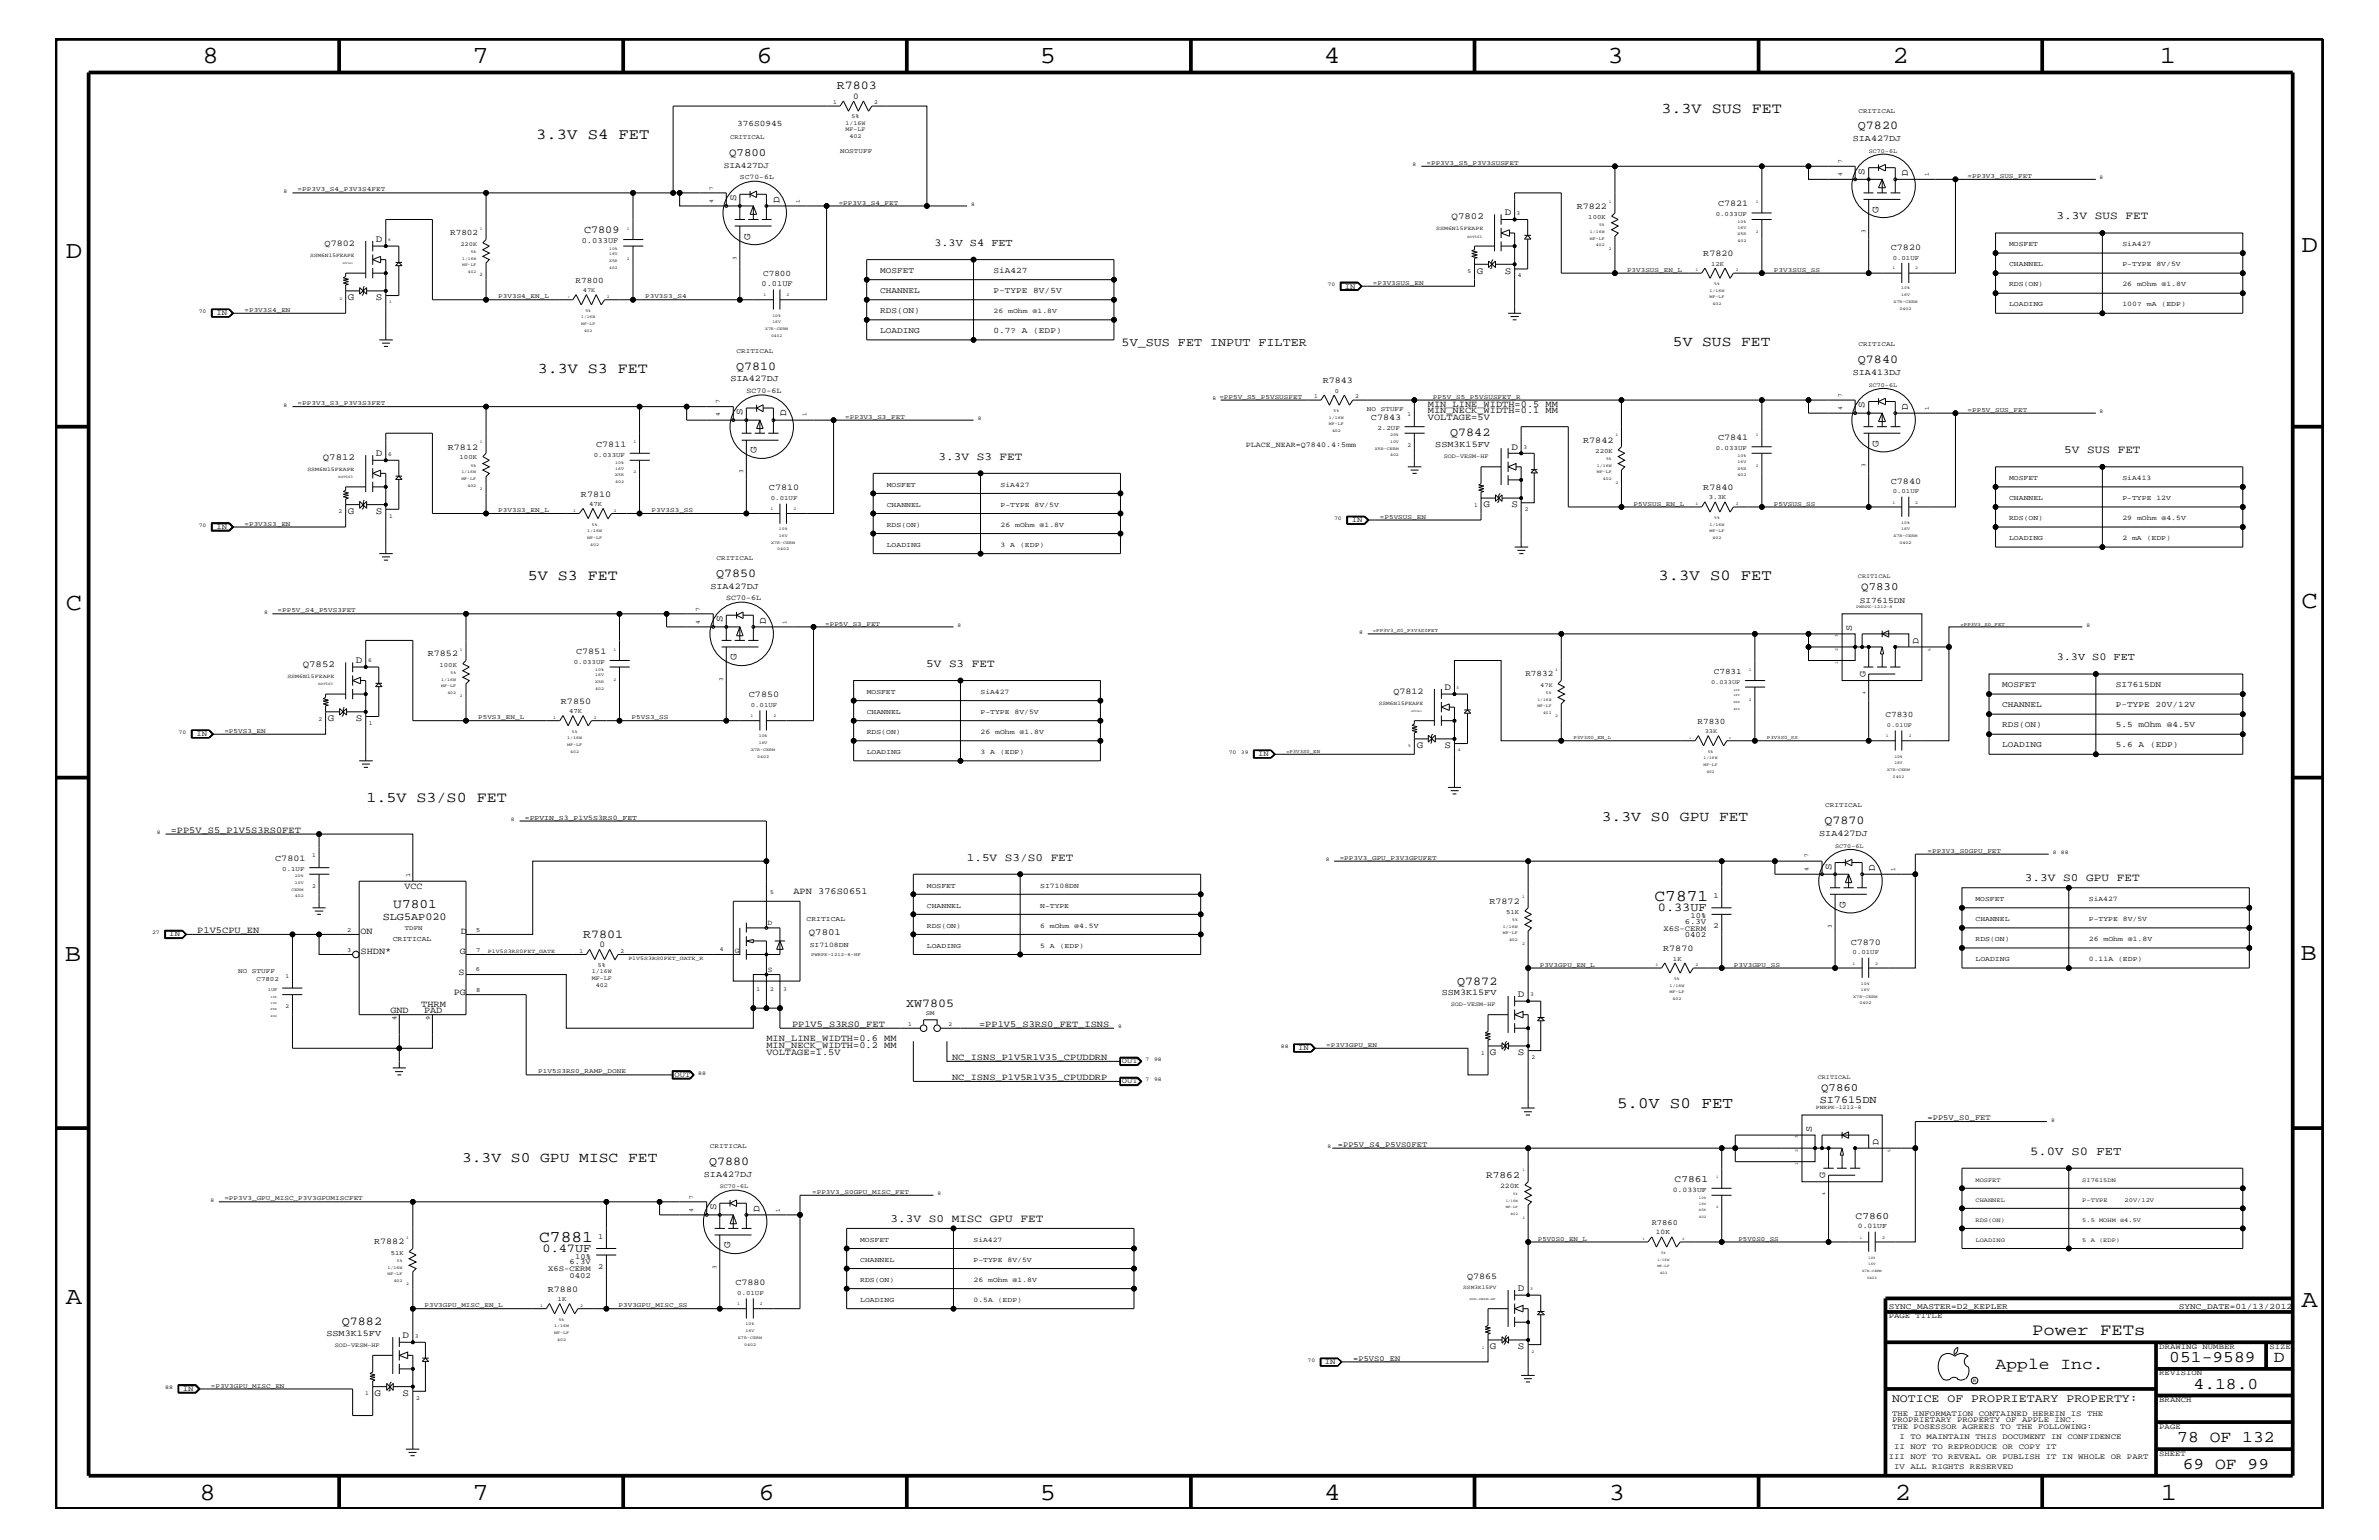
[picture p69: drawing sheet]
<svg xmlns="http://www.w3.org/2000/svg" width="432mm" height="279mm" viewBox="0 0 432 279" stroke-linecap="round" stroke-linejoin="round" font-family="sans-serif">
<defs><g id="words">
<g font-size="4.5">
<text x="36.7" y="11.5">8</text>
<text x="85.8" y="11.5">7</text>
<text x="137.3" y="11.5">6</text>
<text x="188.7" y="11.5">5</text>
<text x="240.3" y="11.5">4</text>
<text x="291.8" y="11.5">3</text>
<text x="343.5" y="11.5">2</text>
<text x="392" y="11.5">1</text>
<text x="11.9" y="46.8">D</text>
<text x="417.7" y="45.7">D</text>
<text x="11.9" y="110.6">C</text>
<text x="417.7" y="110.3">C</text>
<text x="11.8" y="174.3">B</text>
<text x="417.6" y="174.2">B</text>
<text x="11.9" y="236.7">A</text>
<text x="417.7" y="237.1">A</text>
<text x="36.2" y="272.1">8</text>
<text x="85.8" y="272.1">7</text>
<text x="137.7" y="272.1">6</text>
<text x="188.7" y="272.1">5</text>
<text x="240.4" y="272.1">4</text>
<text x="292" y="272.1">3</text>
<text x="343.9" y="272.1">2</text>
<text x="392.2" y="272.1">1</text>
</g>
<g font-size="3">
<text x="300.3" y="163.5">C7871</text>
<text x="97.9" y="225.3">C7881</text>
<text x="368.9" y="242.3">Power FETs</text>
<text x="362.2" y="248.4">Apple Inc.</text>
<text x="393.7" y="247.1">051-9589</text>
<text x="398.1" y="252">4.18.0</text>
<text x="412.7" y="247.1">D</text>
<text x="395.2" y="261.6">78 OF 132</text>
<text x="396.2" y="266.6">69 OF 99</text>
</g>
<text font-size="2.9" x="293.5" y="201">5.0V S0 FET</text>
<g font-size="2.8">
<text x="97.3" y="25.3">3.3V S4 FET</text>
<text x="301" y="105.3">3.3V S0 FET</text>
</g>
<g font-size="2.7">
<text x="301.6" y="20.4">3.3V SUS FET</text>
<text x="97.6" y="67.7">3.3V S3 FET</text>
<text x="95.8" y="105.3">5V S3 FET</text>
<text x="66.5" y="145.6">1.5V S3/S0 FET</text>
</g>
<g font-size="2.6">
<text x="303.7" y="62.9">5V SUS FET</text>
<text x="290.7" y="149">3.3V S0 GPU FET</text>
<text x="83.9" y="210.8">3.3V S0 GPU MISC FET</text>
</g>
<text font-size="2.4" x="71.4" y="164.8">U7801</text>
<g font-size="2.2">
<text x="151.9" y="16.2">R7803</text>
<text x="337.2" y="23.5">Q7820</text>
<text x="203.6" y="62.9">5V_SUS FET INPUT FILTER</text>
<text x="337.2" y="65.9">Q7840</text>
<text x="133.6" y="67.1">Q7810</text>
<text x="263.2" y="79.2">Q7842</text>
<text x="130" y="104.7">Q7850</text>
<text x="331.1" y="149.5">Q7870</text>
<text x="300.9" y="165.3">0.33UF</text>
<text x="105.8" y="170.1">R7801</text>
<text x="264.5" y="178.7">Q7872</text>
<text x="164.5" y="182.7">XW7805</text>
<text x="368.5" y="209.6">5.0V S0 FET</text>
<text x="128.7" y="211.4">Q7880</text>
<text x="98.5" y="227.1">0.47UF</text>
<text x="62.1" y="240.5">Q7882</text>
</g>
<text font-size="2.1" x="343.4" y="254.4">NOTICE OF PROPRIETARY PROPERTY:</text>
<g font-size="2">
<text x="132.3" y="28.3">Q7800</text>
<text x="373.3" y="39.8">3.3V SUS FET</text>
<text x="170.3" y="83.5">3.3V S3 FET</text>
<text x="374.6" y="82.2">5V SUS FET</text>
<text x="337.8" y="107">Q7830</text>
<text x="168.1" y="121">5V S3 FET</text>
<text x="175.5" y="156.2">1.5V S3/S0 FET</text>
<text x="367.5" y="159.9">3.3V S0 GPU FET</text>
<text x="330.5" y="197.9">Q7860</text>
<text x="161.6" y="221.7">3.3V S0 MISC GPU FET</text>
</g>
<g font-size="1.9">
<text x="106" y="42.3">C7809</text>
<text x="169.6" y="44.6">3.3V S4 FET</text>
<text x="373.3" y="119.8">3.3V S0 FET</text>
<text x="69.5" y="167">SLG5AP020</text>
<text x="330.3" y="200.2">SI7615DN</text>
</g>
<g font-size="1.8">
<text x="338.4" y="31.7" transform="rotate(-90 338.4 31.7)">S</text>
<text x="346.3" y="31.9" transform="rotate(-90 346.3 31.9)">D</text>
<text x="133.6" y="36.5" transform="rotate(-90 133.6 36.5)">S</text>
<text x="141.5" y="36.8" transform="rotate(-90 141.5 36.8)">D</text>
<text x="273.1" y="39.1">D</text>
<text x="341" y="38.6" transform="rotate(-90 341 38.6)">G</text>
<text x="68.2" y="44">D</text>
<text x="136.1" y="43.5" transform="rotate(-90 136.1 43.5)">G</text>
<text x="268.1" y="49.6">G</text>
<text x="273.1" y="49.6">S</text>
<text x="63.2" y="54.5">G</text>
<text x="68.2" y="54.5">S</text>
<text x="134.8" y="75.3" transform="rotate(-90 134.8 75.3)">S</text>
<text x="142.7" y="75.6" transform="rotate(-90 142.7 75.6)">D</text>
<text x="338.4" y="74.1" transform="rotate(-90 338.4 74.1)">S</text>
<text x="346.3" y="74.4" transform="rotate(-90 346.3 74.4)">D</text>
<text x="68.2" y="82.7">D</text>
<text x="137.3" y="82.2" transform="rotate(-90 137.3 82.2)">G</text>
<text x="274.3" y="81.6">D</text>
<text x="341" y="81.1" transform="rotate(-90 341 81.1)">G</text>
<text x="63.2" y="93.3">G</text>
<text x="68.2" y="93.3">S</text>
<text x="269.2" y="92.1">G</text>
<text x="274.3" y="92.1">S</text>
<text x="131.1" y="112.9" transform="rotate(-90 131.1 112.9)">S</text>
<text x="139" y="113.1" transform="rotate(-90 139 113.1)">D</text>
<text x="133.7" y="119.8" transform="rotate(-90 133.7 119.8)">G</text>
<text x="64.6" y="120.3">D</text>
<text x="262.2" y="125.2">D</text>
<text x="59.5" y="130.8">G</text>
<text x="64.6" y="130.8">S</text>
<text x="257.1" y="135.7">G</text>
<text x="262.2" y="135.7">S</text>
<text x="332.4" y="157.8" transform="rotate(-90 332.4 157.8)">S</text>
<text x="340.3" y="158" transform="rotate(-90 340.3 158)">D</text>
<text x="334.9" y="164.7" transform="rotate(-90 334.9 164.7)">G</text>
<text x="275.5" y="181">D</text>
<text x="270.4" y="191.5">G</text>
<text x="275.5" y="191.5">S</text>
<text x="269.7" y="213.6">R7862</text>
<text x="304" y="214.4">C7861</text>
<text x="130" y="219.6" transform="rotate(-90 130 219.6)">S</text>
<text x="137.8" y="219.8" transform="rotate(-90 137.8 219.8)">D</text>
<text x="336.8" y="221.1">C7860</text>
<text x="132.5" y="226.5" transform="rotate(-90 132.5 226.5)">G</text>
<text x="275.5" y="234.3">D</text>
<text x="73.1" y="242.8">D</text>
<text x="270.4" y="244.8">G</text>
<text x="275.5" y="244.8">S</text>
<text x="68" y="253.4">G</text>
<text x="73.1" y="253.4">S</text>
</g>
<g font-size="1.7">
<text x="263.5" y="39.8">Q7802</text>
<text x="259.2" y="73.8">MIN_LINE_WIDTH=0.5 MM</text>
<text x="259.2" y="76.2">VOLTAGE=5V</text>
<text x="259.2" y="75">MIN_NECK_WIDTH=0.1 MM</text>
<text x="58.6" y="83.5">Q7812</text>
<text x="336.1" y="114.4" transform="rotate(-90 336.1 114.4)">S</text>
<text x="348.2" y="116.8" transform="rotate(-90 348.2 116.8)">D</text>
<text x="54.9" y="121">Q7852</text>
<text x="338.6" y="122.9" transform="rotate(-90 338.6 122.9)">G</text>
<text x="31" y="151.1">=PP5V_S5_P1V5S3RS0FET</text>
<text x="73.4" y="161.3">VCC</text>
<text x="144" y="162.2">APN 376S0651</text>
<text x="35.8" y="169.3">P1V5CPU_EN</text>
<text x="65.4" y="169.5">ON</text>
<text x="65.4" y="173.2">SHDN*</text>
<text x="83.5" y="173.2">G</text>
<text x="83.7" y="169.5">D</text>
<text x="146.8" y="169.7">Q7801</text>
<text x="83.2" y="176.8">S</text>
<text x="70.9" y="183.8">GND</text>
<text x="76.5" y="182.7">THRM</text>
<text x="77" y="183.8">PAD</text>
<text x="82.4" y="180.5">PG</text>
<text x="139.1" y="191.4">VOLTAGE=1.5V</text>
<text x="139.1" y="188.9">MIN_LINE_WIDTH=0.6 MM</text>
<text x="139.1" y="190.2">MIN_NECK_WIDTH=0.2 MM</text>
<text x="143.8" y="186.3">PP1V5_S3RS0_FET</text>
<text x="177.7" y="186.3">=PP1V5_S3RS0_FET_ISNS</text>
<text x="172.8" y="192.3">NC_ISNS_P1V5R1V35_CPUDDRN</text>
<text x="172.8" y="195.9">NC_ISNS_P1V5R1V35_CPUDDRP</text>
<text x="328.8" y="205.3" transform="rotate(-90 328.8 205.3)">S</text>
<text x="341" y="207.7" transform="rotate(-90 341 207.7)">D</text>
<text x="331.3" y="213.8" transform="rotate(-90 331.3 213.8)">G</text>
</g>
<g font-size="1.6">
<text x="154.9" y="17.9">0</text>
<text x="336.3" y="25.6">SIA427DJ</text>
<text x="286.2" y="37.9">R7822</text>
<text x="311.8" y="37.4">C7821</text>
<text x="58.9" y="44.6">Q7802</text>
<text x="309.2" y="46.5">R7820</text>
<text x="343.2" y="45.3">C7820</text>
<text x="132.6" y="69.2">SIA427DJ</text>
<text x="240.1" y="69.5">R7843</text>
<text x="336.3" y="68">SIA413DJ</text>
<text x="248.8" y="76.2">C7843</text>
<text x="81.3" y="81.6">R7812</text>
<text x="108.2" y="81.1">C7811</text>
<text x="260.5" y="81.1">SSM3K15FV</text>
<text x="287.4" y="80.3">R7842</text>
<text x="311.8" y="79.9">C7841</text>
<text x="139.6" y="88.9">C7810</text>
<text x="309.2" y="88.9">R7840</text>
<text x="343.2" y="87.7">C7840</text>
<text x="105.5" y="90.1">R7810</text>
<text x="128.9" y="106.8">SIA427DJ</text>
<text x="77.6" y="119.1">R7852</text>
<text x="104.6" y="118.6">C7851</text>
<text x="252.9" y="125.9">Q7812</text>
<text x="101.8" y="127.7">R7850</text>
<text x="135.9" y="126.5">C7850</text>
<text x="330.2" y="151.7">SIA427DJ</text>
<text x="50" y="156.2">C7801</text>
<text x="270.3" y="163.9">R7872</text>
<text x="108.8" y="171.8">0</text>
<text x="301.9" y="172.6">R7870</text>
<text x="335.9" y="171.4">C7870</text>
<text x="261.7" y="180.5">SSM3K15FV</text>
<text x="127.8" y="213.5">SIA427DJ</text>
<text x="67.9" y="225.7">R7882</text>
<text x="133.5" y="233.2">C7880</text>
<text x="266.3" y="232">Q7865</text>
<text x="99.4" y="234.4">R7880</text>
<text x="59.3" y="242.4">SSM3K15FV</text>
</g>
<g font-size="1.5">
<text x="133.8" y="22.9">376S0945</text>
<text x="131.4" y="30.4">SIA427DJ</text>
<text x="81.7" y="42.7">R7802</text>
<text x="104.5" y="51.3">R7800</text>
<text x="138.5" y="50.2">C7800</text>
<text x="159.8" y="53.2">CHANNEL</text>
<text x="159.8" y="49.6">MOSFET</text>
<text x="180.3" y="53.2">P-TYPE 8V/5V</text>
<text x="180.3" y="49.6">SiA427</text>
<text x="159.8" y="56.8">RDS(ON)</text>
<text x="159.8" y="60.4">LOADING</text>
<text x="180.3" y="60.4">0.7? A (EDP)</text>
<text x="337.6" y="109.3">SI7615DN</text>
<text x="276.9" y="122.7">R7832</text>
<text x="311.1" y="122.3">C7831</text>
<text x="363.4" y="124.7">MOSFET</text>
<text x="384" y="124.7">SI7615DN</text>
<text x="308.1" y="131.3">R7830</text>
<text x="342.2" y="130.2">C7830</text>
<text x="363.4" y="128.3">CHANNEL</text>
<text x="363.4" y="131.9">RDS(ON)</text>
<text x="384" y="128.3">P-TYPE 20V/12V</text>
<text x="384" y="131.9">5.5 mOhm @4.5V</text>
<text x="363.4" y="135.6">LOADING</text>
<text x="384" y="135.6">5.6 A (EDP)</text>
<text x="342.8" y="237.4">SYNC_MASTER=D2_KEPLER</text>
<text x="395.5" y="237.4">SYNC_DATE=01/13/2012</text>
</g>
<g font-size="1.4">
<text x="105.6" y="44.1">0.033UF</text>
<text x="138.2" y="51.9">0.01UF</text>
<text x="244.1" y="52.4">IN</text>
<text x="39.3" y="57.2">IN</text>
<text x="135.5" y="71.3">SC70-6L</text>
<text x="226.1" y="81.1">PLACE_NEAR=Q7840.4:5mm</text>
<text x="39.3" y="96">IN</text>
<text x="245.4" y="94.8">IN</text>
<text x="131.8" y="108.9">SC70-6L</text>
<text x="35.6" y="133.5">IN</text>
<text x="228.3" y="137.2">IN</text>
<text x="139.3" y="167.8">D</text>
<text x="305.8" y="167.6">6.3V</text>
<text x="306.8" y="166.5">10%</text>
<text x="311" y="162.8">1</text>
<text x="30.7" y="169.9">IN</text>
<text x="133.4" y="172.9">G</text>
<text x="301.9" y="168.9">X6S-CERM</text>
<text x="305.8" y="170">0402</text>
<text x="311" y="168.3">2</text>
<text x="139.4" y="176.3">S</text>
<text x="235.6" y="190.5">IN</text>
<text x="122.4" y="195.4">OUT</text>
<text x="203.6" y="196.5">OUT</text>
<text x="203.6" y="192.9">OUT</text>
<text x="349.8" y="203.2">=PP5V_S0_FET</text>
<text x="242.8" y="208.1">=PP5V_S4_P5VS0FET</text>
<text x="108.5" y="224.7">1</text>
<text x="299.8" y="222.3">R7860</text>
<text x="99.5" y="230.7">X6S-CERM</text>
<text x="103.4" y="231.8">0402</text>
<text x="103.4" y="229.4">6.3V</text>
<text x="104.4" y="228.4">10%</text>
<text x="108.5" y="230.2">2</text>
<text x="342.8" y="239.2">PAGE TITLE</text>
<text x="391.9" y="244.7">DRAWING NUMBER</text>
<text x="411.9" y="244.7">SIZE</text>
<text x="240.5" y="247.5">IN</text>
<text x="245.6" y="246.9">=P5VS0_EN</text>
<text x="391.9" y="249.5">REVISION</text>
<text x="33.2" y="252.3">IN</text>
<text x="343.4" y="256.8">THE INFORMATION CONTAINED HEREIN IS THE</text>
<text x="391.9" y="254.4">BRANCH</text>
<text x="343.4" y="258">PROPRIETARY PROPERTY OF APPLE INC.</text>
<text x="343.4" y="259.3">THE POSESSOR AGREES TO THE FOLLOWING:</text>
<text x="343.8" y="262.9">II NOT TO REPRODUCE OR COPY IT</text>
<text x="344.8" y="261.1">I TO MAINTAIN THIS DOCUMENT IN CONFIDENCE</text>
<text x="391.9" y="259.3">PAGE</text>
<text x="342.8" y="264.7">III NOT TO REVEAL OR PUBLISH IT IN WHOLE OR PART</text>
<text x="343.8" y="266.6">IV ALL RIGHTS RESERVED</text>
<text x="391.9" y="264.1">SHEET</text>
</g>
<g font-size="1.3">
<text x="134.3" y="32.5">SC70-6L</text>
<text x="364.7" y="44.6">MOSFET</text>
<text x="385.2" y="44.6">SiA427</text>
<text x="364.7" y="51.9">RDS(ON)</text>
<text x="364.7" y="48.3">CHANNEL</text>
<text x="385.2" y="51.9">26 mOhm @1.8V</text>
<text x="385.2" y="48.3">P-TYPE 8V/5V</text>
<text x="180.3" y="56.8">26 mOhm @1.8V</text>
<text x="364.7" y="55.6">LOADING</text>
<text x="385.2" y="55.6">100? mA (EDP)</text>
<text x="161" y="88.3">MOSFET</text>
<text x="181.6" y="88.3">SiA427</text>
<text x="364.7" y="87.1">MOSFET</text>
<text x="385.2" y="87.1">SiA413</text>
<text x="161" y="92">CHANNEL</text>
<text x="161" y="95.6">RDS(ON)</text>
<text x="181.6" y="92">P-TYPE 8V/5V</text>
<text x="181.6" y="95.6">26 mOhm @1.8V</text>
<text x="364.7" y="94.3">RDS(ON)</text>
<text x="364.7" y="90.7">CHANNEL</text>
<text x="385.2" y="90.7">P-TYPE 12V</text>
<text x="385.2" y="94.3">29 mOhm @4.5V</text>
<text x="161" y="99.3">LOADING</text>
<text x="181.6" y="99.3">3 A (EDP)</text>
<text x="364.7" y="98">LOADING</text>
<text x="385.2" y="98">2 mA (EDP)</text>
<text x="157.3" y="125.9">MOSFET</text>
<text x="178" y="125.9">SiA427</text>
<text x="157.3" y="129.6">CHANNEL</text>
<text x="178" y="129.6">P-TYPE 8V/5V</text>
<text x="157.3" y="133.2">RDS(ON)</text>
<text x="157.3" y="136.8">LOADING</text>
<text x="178" y="133.2">26 mOhm @1.8V</text>
<text x="178" y="136.8">3 A (EDP)</text>
<text x="95.2" y="148.7">=PPVIN_S3_P1V5S3RS0_FET</text>
<text x="168.2" y="161.1">MOSFET</text>
<text x="188.8" y="161.1">SI7108DN</text>
<text x="146.4" y="167.1">CRITICAL</text>
<text x="168.2" y="164.7">CHANNEL</text>
<text x="188.8" y="164.7">N-TYPE</text>
<text x="358.6" y="163.5">MOSFET</text>
<text x="358.6" y="167.1">CHANNEL</text>
<text x="379.1" y="167.1">P-TYPE 8V/5V</text>
<text x="379.1" y="163.5">SiA427</text>
<text x="71.3" y="170.7">CRITICAL</text>
<text x="147" y="171.8">SI7108DN</text>
<text x="168.2" y="172">LOADING</text>
<text x="168.2" y="168.3">RDS(ON)</text>
<text x="188.8" y="168.3">6 mOhm @4.5V</text>
<text x="188.8" y="172">5 A (EDP)</text>
<text x="358.6" y="170.7">RDS(ON)</text>
<text x="379.1" y="170.7">26 mOhm @1.8V</text>
<text x="358.6" y="174.4">LOADING</text>
<text x="379.1" y="174.4">0.11A (EDP)</text>
<text x="272.3" y="215.5">220K</text>
<text x="303.6" y="216.2">0.033UF</text>
<text x="156.1" y="225.3">MOSFET</text>
<text x="176.7" y="225.3">SiA427</text>
<text x="300.5" y="224">10K</text>
<text x="337.2" y="222.9">0.01UF</text>
<text x="156.1" y="232.6">RDS(ON)</text>
<text x="156.1" y="229">CHANNEL</text>
<text x="176.7" y="232.6">26 mOhm @1.8V</text>
<text x="176.7" y="229">P-TYPE 8V/5V</text>
<text x="156.1" y="236.2">LOADING</text>
<text x="176.7" y="236.2">0.5A (EDP)</text>
</g>
<g font-size="1.2">
<text x="337.3" y="20.4">CRITICAL</text>
<text x="132.5" y="25.3">CRITICAL</text>
<text x="152.5" y="27.7">NOSTUFF</text>
<text x="258.9" y="29.9">=PP3V3_S5_P3V3SUSFET</text>
<text x="54" y="34.7">=PP3V3_S4_P3V3S4FET</text>
<text x="357.1" y="32.3">=PP3V3_SUS_FET</text>
<text x="152.2" y="37.2">=PP3V3_S4_FET</text>
<text x="288.3" y="39.7">100K</text>
<text x="311.4" y="39.2">0.033UF</text>
<text x="343.5" y="47.1">0.01UF</text>
<text x="249.2" y="51.7">=P3V3SUS_EN</text>
<text x="295.3" y="49.3">P3V3SUS_EN_L</text>
<text x="310.6" y="48.2">12K</text>
<text x="322" y="49.3">P3V3SUS_SS</text>
<text x="44.4" y="56.6">=P3V3S4_EN</text>
<text x="90.4" y="54.1">P3V3S4_EN_L</text>
<text x="117.1" y="54.1">P3V3S3_S4</text>
<text x="133.7" y="64">CRITICAL</text>
<text x="337.3" y="62.9">CRITICAL</text>
<text x="242.3" y="71.2">0</text>
<text x="54" y="73.5">=PP3V3_S3_P3V3S3FET</text>
<text x="153.4" y="76">=PP3V3_S3_FET</text>
<text x="221.3" y="72.3">=PP5V_S5_P5VSUSFET</text>
<text x="248.1" y="74.6">NO</text>
<text x="250.6" y="74.6">STUFF</text>
<text x="260.1" y="72.3">PP5V_S5_P5VSUSFET_R</text>
<text x="357.1" y="74.7">=PP5V_SUS_FET</text>
<text x="83.4" y="83.3">100K</text>
<text x="107.8" y="82.8">0.033UF</text>
<text x="250" y="78">2.2UF</text>
<text x="289.6" y="82.2">220K</text>
<text x="311.4" y="81.6">0.033UF</text>
<text x="343.5" y="89.5">0.01UF</text>
<text x="44.4" y="95.4">=P3V3S3_EN</text>
<text x="90.4" y="92.9">P3V3S3_EN_L</text>
<text x="106.9" y="91.8">47K</text>
<text x="118.3" y="92.9">P3V3S3_SS</text>
<text x="139.9" y="90.7">0.01UF</text>
<text x="250.4" y="94.2">=P5VSUS_EN</text>
<text x="296.5" y="91.7">P5VSUS_EN_L</text>
<text x="310.1" y="90.6">3.3K</text>
<text x="322" y="91.7">P5VSUS_SS</text>
<text x="130" y="101.6">CRITICAL</text>
<text x="50.4" y="111.1">=PP5V_S4_P5VS3FET</text>
<text x="149.8" y="113.6">=PP5V_S3_FET</text>
<text x="79.8" y="120.9">100K</text>
<text x="104.1" y="120.4">0.033UF</text>
<text x="86.8" y="130.5">P5VS3_EN_L</text>
<text x="103.3" y="129.4">47K</text>
<text x="114.6" y="130.5">P5VS3_SS</text>
<text x="136.3" y="128.3">0.01UF</text>
<text x="40.7" y="133">=P5VS3_EN</text>
<text x="331.3" y="146.5">CRITICAL</text>
<text x="243.2" y="156">=PP3V3_GPU_P3V3GPUFET</text>
<text x="349.8" y="154.7">=PP3V3_S0GPU_FET</text>
<text x="51.2" y="158">0.1UF</text>
<text x="74.4" y="159.2" transform="rotate(-90 74.4 159.2)">1</text>
<text x="273.4" y="165.8">51K</text>
<text x="63" y="169">2</text>
<text x="63" y="172.7">3</text>
<text x="73.5" y="168.7">TDFN</text>
<text x="86.4" y="169">5</text>
<text x="86.4" y="172.7">7</text>
<text x="336.3" y="173.2">0.01UF</text>
<text x="43.2" y="176.5">NO</text>
<text x="45.7" y="176.5">STUFF</text>
<text x="46.6" y="178">C7802</text>
<text x="86.4" y="176.2">6</text>
<text x="86.4" y="179.9">8</text>
<text x="279.5" y="175.4">P3V3GPU_EN_L</text>
<text x="303.7" y="174.3">1K</text>
<text x="314.7" y="175.4">P3V3GPU_SS</text>
<text x="72" y="185.1" transform="rotate(-90 72 185.1)">4</text>
<text x="78.1" y="185.1" transform="rotate(-90 78.1 185.1)">9</text>
<text x="168" y="184.1">SM</text>
<text x="240.7" y="189.9">=P3V3GPU_EN</text>
<text x="97.7" y="194.8">P1V5S3RS0_RAMP_DONE</text>
<text x="128.9" y="208.3">CRITICAL</text>
<text x="40.7" y="217.8">=PP3V3_GPU_MISC_P3V3GPUMISCFET</text>
<text x="147.4" y="216.6">=PP3V3_S0GPU_MISC_FET</text>
<text x="71" y="227.6">51K</text>
<text x="279.1" y="225.1">P5V0S0_EN_L</text>
<text x="315.6" y="225.2">P5V0S0_SS</text>
<text x="77" y="237.2">P3V3GPU_MISC_EN_L</text>
<text x="101.2" y="236.1">1K</text>
<text x="112.3" y="237.2">P3V3GPU_MISC_SS</text>
<text x="133.8" y="235">0.01UF</text>
<text x="38.3" y="251.7">=P3V3GPU_MISC_EN</text>
</g>
<g font-size="1.1">
<text x="151.2" y="18.8">1</text>
<text x="153.5" y="22.6">1/16W</text>
<text x="153.5" y="23.8">MF-LF</text>
<text x="154.6" y="21.4">5%</text>
<text x="158.7" y="18.8">2</text>
<text x="154.2" y="25">402</text>
<text x="334.3" y="29.5" transform="rotate(-90 334.3 29.5)">7</text>
<text x="339.2" y="27.7">SC70-6L</text>
<text x="334.3" y="31.9" transform="rotate(-90 334.3 31.9)">4</text>
<text x="350.1" y="31.9" transform="rotate(-90 350.1 31.9)">1</text>
<text x="275.3" y="39">3</text>
<text x="83.6" y="44.6">220K</text>
<text x="338.6" y="42.3" transform="rotate(-90 338.6 42.3)">3</text>
<text x="105.8" y="53">47K</text>
<text x="266.4" y="49.6">5</text>
<text x="275.5" y="50.2">4</text>
<text x="334.3" y="72" transform="rotate(-90 334.3 72)">7</text>
<text x="339.2" y="70.1">SC70-6L</text>
<text x="130.6" y="75.6" transform="rotate(-90 130.6 75.6)">4</text>
<text x="130.6" y="73.2" transform="rotate(-90 130.6 73.2)">7</text>
<text x="146.4" y="75.6" transform="rotate(-90 146.4 75.6)">1</text>
<text x="238.5" y="72.2">1</text>
<text x="246" y="72.2">2</text>
<text x="255.4" y="75.6">1</text>
<text x="334.3" y="74.4" transform="rotate(-90 334.3 74.4)">4</text>
<text x="350.1" y="74.4" transform="rotate(-90 350.1 74.4)">1</text>
<text x="70.4" y="82.7">6</text>
<text x="255.4" y="81.1">2</text>
<text x="262" y="83.1">SOD-VESM-HF</text>
<text x="276.5" y="81.4">3</text>
<text x="134.9" y="85.9" transform="rotate(-90 134.9 85.9)">3</text>
<text x="338.6" y="84.7" transform="rotate(-90 338.6 84.7)">3</text>
<text x="61.5" y="93.2">2</text>
<text x="70.6" y="93.9">1</text>
<text x="267.5" y="92">1</text>
<text x="276.8" y="92.7">2</text>
<text x="337.2" y="104.8">CRITICAL</text>
<text x="127" y="113.1" transform="rotate(-90 127 113.1)">4</text>
<text x="127" y="110.8" transform="rotate(-90 127 110.8)">7</text>
<text x="142.7" y="113.1" transform="rotate(-90 142.7 113.1)">1</text>
<text x="66.8" y="120.2">6</text>
<text x="131.2" y="123.5" transform="rotate(-90 131.2 123.5)">3</text>
<text x="279.6" y="124.6">47K</text>
<text x="310.6" y="124.1">0.033UF</text>
<text x="57.8" y="130.8">2</text>
<text x="67" y="131.5">1</text>
<text x="342.5" y="131.9">0.01UF</text>
<text x="309.4" y="133">33K</text>
<text x="56.6" y="155.6">1</text>
<text x="328.3" y="155.6" transform="rotate(-90 328.3 155.6)">7</text>
<text x="333.1" y="153.8">SC70-6L</text>
<text x="56.6" y="161.1">2</text>
<text x="328.3" y="158" transform="rotate(-90 328.3 158)">4</text>
<text x="344" y="158" transform="rotate(-90 344 158)">1</text>
<text x="139.8" y="162.2">5</text>
<text x="105.2" y="172.8">1</text>
<text x="112.6" y="172.8">2</text>
<text x="130.6" y="172.6">4</text>
<text x="332.5" y="168.3" transform="rotate(-90 332.5 168.3)">3</text>
<text x="51.8" y="177.4">1</text>
<text x="107.4" y="176.6">1/16W</text>
<text x="107.4" y="177.7">MF-LF</text>
<text x="108.1" y="179">402</text>
<text x="108.5" y="175.4">5%</text>
<text x="137.3" y="179.9">1</text>
<text x="139.8" y="179.9">2</text>
<text x="142.2" y="179.9">3</text>
<text x="51.8" y="182.9">2</text>
<text x="263.3" y="182.5">SOD-VESM-HF</text>
<text x="277.7" y="180.8">3</text>
<text x="164.8" y="186.1">1</text>
<text x="172.1" y="186.1">2</text>
<text x="268.8" y="191.4">1</text>
<text x="278" y="192.1">2</text>
<text x="329.9" y="195.7">CRITICAL</text>
<text x="130.6" y="215.6">SC70-6L</text>
<text x="358.6" y="214.4">MOSFET</text>
<text x="378" y="214.4">SI7615DN</text>
<text x="125.8" y="219.8" transform="rotate(-90 125.8 219.8)">4</text>
<text x="125.8" y="217.5" transform="rotate(-90 125.8 217.5)">7</text>
<text x="141.6" y="219.8" transform="rotate(-90 141.6 219.8)">1</text>
<text x="358.6" y="221.7">RDS(ON)</text>
<text x="358.6" y="218">CHANNEL</text>
<text x="378" y="221.7">5.5 MOHM @4.5V</text>
<text x="378" y="218">P-TYPE</text>
<text x="385.6" y="218">20V/12V</text>
<text x="358.6" y="225.3">LOADING</text>
<text x="378" y="225.3">5 A (EDP)</text>
<text x="130" y="230.2" transform="rotate(-90 130 230.2)">3</text>
<text x="60.8" y="244.4">SOD-VESM-HF</text>
<text x="75.3" y="242.7">3</text>
<text x="66.3" y="253.2">1</text>
<text x="75.5" y="253.9">2</text>
</g>
<g font-size="1">
<text x="51.5" y="35">8</text>
<text x="129.5" y="34.4" transform="rotate(-90 129.5 34.4)">7</text>
<text x="256.4" y="30.2">8</text>
<text x="381.1" y="32.5">8</text>
<text x="129.5" y="36.8" transform="rotate(-90 129.5 36.8)">4</text>
<text x="145.2" y="36.8" transform="rotate(-90 145.2 36.8)">1</text>
<text x="176.3" y="37.4">8</text>
<text x="260.7" y="41.8">SSM6N15FEAPE</text>
<text x="56.3" y="46.6">SSM6N15FEAPE</text>
<text x="133.7" y="47.1" transform="rotate(-90 133.7 47.1)">3</text>
<text x="241" y="51.9">70</text>
<text x="36.1" y="56.8">70</text>
<text x="51.5" y="73.8">8</text>
<text x="177.5" y="76.2">8</text>
<text x="220" y="72.6">8</text>
<text x="381.1" y="75">8</text>
<text x="55.8" y="85.4">SSM6N15FEAPE</text>
<text x="36.1" y="95.6">70</text>
<text x="242.1" y="94.3">70</text>
<text x="47.9" y="111.4">8</text>
<text x="173.8" y="113.7">8</text>
<text x="378.7" y="113.7">8</text>
<text x="246.7" y="115">8</text>
<text x="52.2" y="123">SSM6N15FEAPE</text>
<text x="250.3" y="127.9">SSM6N15FEAPE</text>
<text x="32.4" y="133.2">70</text>
<text x="223" y="136.8">70</text>
<text x="225.2" y="136.8">39</text>
<text x="92.7" y="149">8</text>
<text x="28.4" y="151.3">8</text>
<text x="372.6" y="155">8</text>
<text x="374.1" y="155">88</text>
<text x="240.6" y="156.2">8</text>
<text x="27.6" y="169.5">27</text>
<text x="88.6" y="172.9">P1V5S3RS0FET_GATE</text>
<text x="114" y="174.2">P1V5S3RS0FET_GATE_R</text>
<text x="202.9" y="186.5">8</text>
<text x="232.5" y="190.2">88</text>
<text x="126.7" y="195">88</text>
<text x="207.9" y="196.2">7</text>
<text x="207.9" y="192.6">7</text>
<text x="209.5" y="196.2">98</text>
<text x="209.5" y="192.6">98</text>
<text x="329.6" y="201.3">PWRPK-1212-8</text>
<text x="372.3" y="203.5">8</text>
<text x="241" y="208.3">8</text>
<text x="38.2" y="218">8</text>
<text x="170.2" y="216.9">8</text>
<text x="265.6" y="233.9">SSM3K15FV</text>
<text x="30" y="252">88</text>
<text x="237.3" y="247.1">70</text>
<text x="358.1" y="250.7">R</text>
</g>
<g font-size=".9">
<text x="87" y="50.2">2</text>
<text x="355.9" y="113.6">=PP3V3_S0_FET</text>
<text x="249.2" y="114.8">=PP3V3_S0_P3V3S0FET</text>
<text x="233.4" y="136.6">=P3V3S0_EN</text>
<text x="285.6" y="134.1">P3V3S0_EN_L</text>
<text x="320.7" y="134.1">P3V3S0_SS</text>
</g>
<g font-size=".8">
<text x="87.1" y="41.7">1</text>
<text x="113.8" y="41.7">1</text>
<text x="290.2" y="41">5%</text>
<text x="292" y="36.8">1</text>
<text x="315.4" y="40.4">10%</text>
<text x="315.4" y="41.5">16V</text>
<text x="318.7" y="36.8">1</text>
<text x="70.4" y="43.8">6</text>
<text x="83.9" y="47.1">1/16W</text>
<text x="85.4" y="45.9">5%</text>
<text x="110.6" y="45.3">10%</text>
<text x="110.6" y="46.3">16V</text>
<text x="110.6" y="47.6">X5R</text>
<text x="113.8" y="47.1">2</text>
<text x="288.5" y="42.3">1/16W</text>
<text x="288.5" y="43.5">MF-LF</text>
<text x="289.6" y="44.6">402</text>
<text x="292" y="45.3">2</text>
<text x="315.4" y="44">402</text>
<text x="315.4" y="42.7">X5R</text>
<text x="318.7" y="42.3">2</text>
<text x="83.9" y="48.3">MF-LF</text>
<text x="84.9" y="49.6">402</text>
<text x="110.6" y="48.8">402</text>
<text x="138.6" y="53.8">1</text>
<text x="142.7" y="53.8">2</text>
<text x="307.8" y="49.1">1</text>
<text x="310.3" y="52.9">1/16W</text>
<text x="311.1" y="51.7">5%</text>
<text x="315" y="49.1">2</text>
<text x="343.5" y="48.9">1</text>
<text x="345.1" y="52.5">10%</text>
<text x="345.1" y="53.8">16V</text>
<text x="347.6" y="48.9">2</text>
<text x="61.6" y="54.4">2</text>
<text x="70.6" y="55.1">1</text>
<text x="105.5" y="57.8">1/16W</text>
<text x="105.5" y="59">MF-LF</text>
<text x="106.3" y="56.6">5%</text>
<text x="110.2" y="54">2</text>
<text x="138.9" y="59.8">X7R-CERM</text>
<text x="140.2" y="57.4">10%</text>
<text x="140.2" y="58.6">16V</text>
<text x="310.3" y="54.1">MF-LF</text>
<text x="310.9" y="55.3">402</text>
<text x="343.7" y="55">X7R-CERM</text>
<text x="344.8" y="56.2">0402</text>
<text x="106" y="60.2">402</text>
<text x="140" y="61.1">0402</text>
<text x="241.2" y="77.2">MF-LF</text>
<text x="241.2" y="76">1/16W</text>
<text x="242.1" y="74.7">5%</text>
<text x="87.1" y="80.5">1</text>
<text x="115" y="80.5">1</text>
<text x="241.8" y="78.3">402</text>
<text x="249.5" y="81.6">X5R-CERM</text>
<text x="252.3" y="82.7">402</text>
<text x="252.3" y="79.2">20%</text>
<text x="252.3" y="80.3">10V</text>
<text x="291.5" y="83.5">5%</text>
<text x="293.2" y="79.2">1</text>
<text x="315.4" y="82.8">10%</text>
<text x="315.4" y="83.9">16V</text>
<text x="318.7" y="79.2">1</text>
<text x="83.7" y="87.1">MF-LF</text>
<text x="83.7" y="85.9">1/16W</text>
<text x="84.8" y="88.3">402</text>
<text x="85.4" y="84.7">5%</text>
<text x="87.1" y="88.9">2</text>
<text x="111.7" y="84.1">10%</text>
<text x="111.7" y="87.6">402</text>
<text x="111.7" y="85.2">16V</text>
<text x="111.7" y="86.4">X5R</text>
<text x="115" y="85.9">2</text>
<text x="289.8" y="85.9">MF-LF</text>
<text x="289.8" y="84.7">1/16W</text>
<text x="290.9" y="87.1">402</text>
<text x="293.2" y="87.7">2</text>
<text x="315.4" y="86.4">402</text>
<text x="315.4" y="85.2">X5R</text>
<text x="318.7" y="84.7">2</text>
<text x="104.1" y="92.8">1</text>
<text x="107.4" y="95.4">5%</text>
<text x="111.4" y="92.8">2</text>
<text x="139.9" y="92.6">1</text>
<text x="144" y="92.6">2</text>
<text x="307.8" y="91.6">1</text>
<text x="310.3" y="95.4">1/16W</text>
<text x="311.1" y="94.2">5%</text>
<text x="315" y="91.6">2</text>
<text x="343.5" y="91.4">1</text>
<text x="345.1" y="95">10%</text>
<text x="347.6" y="91.4">2</text>
<text x="106.6" y="97.7">MF-LF</text>
<text x="106.6" y="96.5">1/16W</text>
<text x="107.1" y="99">402</text>
<text x="140" y="98.7">X7R-CERM</text>
<text x="141.1" y="99.9">0402</text>
<text x="141.4" y="96.2">10%</text>
<text x="141.4" y="97.4">16V</text>
<text x="310.3" y="96.5">MF-LF</text>
<text x="310.9" y="97.7">402</text>
<text x="343.7" y="97.4">X7R-CERM</text>
<text x="344.8" y="98.7">0402</text>
<text x="345.1" y="96.2">16V</text>
<text x="336.9" y="110.3">PWRPK-1212-8</text>
<text x="83.5" y="118.1">1</text>
<text x="111.3" y="118.1">1</text>
<text x="333.6" y="118.1" transform="rotate(-90 333.6 118.1)">2</text>
<text x="333.6" y="115.6" transform="rotate(-90 333.6 115.6)">3</text>
<text x="350.4" y="118.1" transform="rotate(-90 350.4 118.1)">5</text>
<text x="80.1" y="123.5">1/16W</text>
<text x="80.1" y="124.7">MF-LF</text>
<text x="81.2" y="125.9">402</text>
<text x="81.8" y="122.3">5%</text>
<text x="108" y="121.7">10%</text>
<text x="108" y="125.2">402</text>
<text x="108" y="122.7">16V</text>
<text x="108" y="124">X5R</text>
<text x="111.3" y="123.5">2</text>
<text x="264.3" y="125.1">3</text>
<text x="280.6" y="125.9">5%</text>
<text x="282.3" y="121.7">1</text>
<text x="317.4" y="121.7">1</text>
<text x="333.6" y="120.5" transform="rotate(-90 333.6 120.5)">1</text>
<text x="338.6" y="125.9" transform="rotate(-90 338.6 125.9)">4</text>
<text x="83.5" y="126.5">2</text>
<text x="100.4" y="130.4">1</text>
<text x="107.8" y="130.4">2</text>
<text x="136.2" y="130.2">1</text>
<text x="140.4" y="130.2">2</text>
<text x="279.1" y="128.3">MF-LF</text>
<text x="279.1" y="127.1">1/16W</text>
<text x="280.1" y="129.6">402</text>
<text x="282.3" y="130.2">2</text>
<text x="317.4" y="127.1">2</text>
<text x="103" y="134.1">1/16W</text>
<text x="103" y="135.3">MF-LF</text>
<text x="103.5" y="136.6">402</text>
<text x="103.8" y="133">5%</text>
<text x="136.3" y="136.2">X7R-CERM</text>
<text x="137.4" y="137.4">0402</text>
<text x="137.7" y="133.8">10%</text>
<text x="137.7" y="135">16V</text>
<text x="255.6" y="135.6">5</text>
<text x="264.6" y="136.3">4</text>
<text x="309.2" y="137.8">1/16W</text>
<text x="310" y="136.6">5%</text>
<text x="342.3" y="133.8">1</text>
<text x="343.8" y="137.4">10%</text>
<text x="346.5" y="133.8">2</text>
<text x="309.2" y="139">MF-LF</text>
<text x="309.7" y="140.2">402</text>
<text x="342.5" y="139.8">X7R-CERM</text>
<text x="343.6" y="141.1">0402</text>
<text x="343.8" y="138.6">16V</text>
<text x="52.9" y="161.6">CERM</text>
<text x="53.5" y="159.2">20%</text>
<text x="53.5" y="160.3">10V</text>
<text x="53.5" y="162.8">402</text>
<text x="274.5" y="167.1">5%</text>
<text x="276.3" y="162.8">1</text>
<text x="147.2" y="173.5">PWRPK-1212-8-HF</text>
<text x="272.8" y="169.5">MF-LF</text>
<text x="272.8" y="168.3">1/16W</text>
<text x="273.9" y="170.7">402</text>
<text x="276.3" y="171.4">2</text>
<text x="48.6" y="179.9">1UF</text>
<text x="300.5" y="175.2">1</text>
<text x="303" y="179">1/16W</text>
<text x="303.9" y="177.7">5%</text>
<text x="307.8" y="175.2">2</text>
<text x="336.2" y="175">1</text>
<text x="337.8" y="178.7">10%</text>
<text x="337.8" y="179.9">16V</text>
<text x="340.4" y="175">2</text>
<text x="303" y="180.2">MF-LF</text>
<text x="303.6" y="181.4">402</text>
<text x="336.4" y="181">X7R-CERM</text>
<text x="337.5" y="182.2">0402</text>
<text x="326.3" y="209" transform="rotate(-90 326.3 209)">2</text>
<text x="326.3" y="206.5" transform="rotate(-90 326.3 206.5)">3</text>
<text x="343.2" y="209.1" transform="rotate(-90 343.2 209.1)">5</text>
<text x="326.3" y="211.4" transform="rotate(-90 326.3 211.4)">1</text>
<text x="331.3" y="216.9" transform="rotate(-90 331.3 216.9)">4</text>
<text x="73.7" y="224.7">1</text>
<text x="341.6" y="224.7">2</text>
<text x="70.4" y="230.2">1/16W</text>
<text x="70.4" y="231.3">MF-LF</text>
<text x="71.5" y="232.6">402</text>
<text x="72.1" y="229">5%</text>
<text x="73.7" y="233.2">2</text>
<text x="98" y="237.1">1</text>
<text x="101.4" y="239.6">5%</text>
<text x="105.3" y="237.1">2</text>
<text x="133.8" y="236.8">1</text>
<text x="137.9" y="236.8">2</text>
<text x="277.7" y="234.1">3</text>
<text x="100.6" y="240.8">1/16W</text>
<text x="100.6" y="242">MF-LF</text>
<text x="101.1" y="243.3">402</text>
<text x="133.9" y="242.9">X7R-CERM</text>
<text x="135" y="244.1">0402</text>
<text x="135.3" y="240.5">10%</text>
<text x="135.3" y="241.7">16V</text>
<text x="269" y="244.7">1</text>
<text x="278" y="245.4">2</text>
</g>
<g font-size=".7">
<text x="266.3" y="43.1">SOT563</text>
<text x="61.4" y="86.7">SOT563</text>
<text x="57.7" y="124.3">SOT563</text>
<text x="276.4" y="212.5">1</text>
<text x="311.5" y="213.8">1</text>
<text x="273.3" y="218">1/16W</text>
<text x="273.3" y="219.2">MF-LF</text>
<text x="274.2" y="220.4">402</text>
<text x="274.7" y="216.9">5%</text>
<text x="276.4" y="221.1">2</text>
<text x="308.4" y="217.5">10%</text>
<text x="308.4" y="220.9">402</text>
<text x="308.4" y="218.6">16V</text>
<text x="308.4" y="219.7">X5R</text>
<text x="311.5" y="219.2">2</text>
<text x="298.1" y="224.9">1</text>
<text x="301.5" y="227.5">5%</text>
<text x="305.3" y="224.9">2</text>
<text x="337.6" y="224.7">1</text>
<text x="300.8" y="228.7">1/16W</text>
<text x="300.8" y="229.9">MF-LF</text>
<text x="301.2" y="231.1">402</text>
<text x="338" y="230.7">X7R-CERM</text>
<text x="338.9" y="232">0402</text>
<text x="339.1" y="229.6">16V</text>
<text x="339.1" y="228.4">10%</text>
</g>
<g font-size=".6">
<text x="103" y="54">1</text>
<text x="314.6" y="125.3">10%</text>
<text x="314.6" y="128.8">402</text>
<text x="314.6" y="126.4">16V</text>
<text x="314.6" y="127.6">X5R</text>
<text x="306.7" y="134.1">1</text>
<text x="313.9" y="134.1">2</text>
<text x="49.1" y="181">10%</text>
<text x="49.1" y="184.6">402</text>
<text x="49.1" y="182.1">10V</text>
<text x="49.1" y="183.3">X5R</text>
<text x="266.7" y="235.8">SOD-VESM-HF</text>
</g>
<g font-size=".5">
<text x="62.1" y="47.9">SOT563</text>
<text x="256.1" y="129.1">SOT563</text>
</g>
</g></defs>
<g fill="none" stroke="#000" stroke-width=".18">
<path d="M53.1 35h35.1v8.5l-.6 .6 1.2 .5-1.2 .7 1.2 .6-1.2 .6 1.2 .6-.6 .6v6.7h15.8l.6-.9 .9 1.8 .9-1.8 1 1.8 .8-1.8 .9 1.8 .6-.9h5.2M88.2 35h35.2M114.9 35v8.5M122.2 35v-15.8h30.3l.6-.9 .9 1.9 .9-1.9 .9 1.9 .9-1.9 .9 1.9 .6-1h10v18.2h7.3M131.8 37.4v-2.4h-8.4v2.4h13.3v2.4M133.4 39.8h1.8M135.8 39.8h1.9M136.1 35.2l1.2-.5v1.1zM136.1 35.2h-1.8v4.6M136.1 34.7v1.1M136.7 37.4l.6 1.5h-1.2zM137.3 35.2h1.8v4.6"/>
<path d="M138.3 39.8h1.7M139.1 37.4h10.9v17h-8.4M150 37.4h18.2M258 30.2h35.1v8.4l-.6 .6 1.2 .6-1.2 .6 1.2 .6-1.2 .7 1.2 .6-.6 .6v6.7h15.8l.6-1 .9 1.9 .9-1.9 .9 1.9 .9-1.9 .9 1.9 .6-.9h5.2v-9.8M271.3 38.9v6.7M272.5 39.8h4.8v2.9M272.5 38.9v1.9M274.9 39.8v-4.8h8.5v14.6h9.7M293.1 30.2h26.7M317.9 39.8h3.7M317.9 38.6h3.7M328.3 30.2v2.3h13.3v2.5"/>
<path d="M336.7 32.5v-2.3h-16.9v8.4M338.2 35h1.8M338.2 36.2h6.7M339.2 36.2v13.4M340.7 35h1.8M341 30.4h-1.8v4.6M341 30.4l1.2-.6v1.2zM341 29.8v1.2M341.6 32.5l.6 1.6h-1.2zM342.2 30.4h1.8v4.6M343.2 35h1.7M344 32.5h10.9"/>
<path d="M380.4 32.5h-25.5v17.1h-8.4M38.4 56.1h3.3l.7 .7-.7 .7h-3.3zM38.4 56.1v1.4M38.4 57.4h3.2M38.4 56.2h3.2M38.5 56.2v1.2M41.6 56.2l.6 .6-.6 .6M41.6 56.1l.7 .7-.7 .7M41.6 56.2l.6 .6M42.2 56.8l-.6 .6M62.7 52.8h2.6M65.3 52.2v1.2l1.2-1.2v1.2z"/>
<path d="M66.1 51.9l-.1 .3v1.2l-.3 .2M66.4 49.6h-3.7v.6l-.4 .2 .9 .3-.9 .1 .9 .3-.9 .2 .9 .3-.5 .1v5.1h-20.5M66.4 43.7v6.8M66.5 52.8h3.5M67.6 44.6h4.8v3M67.6 43.7v1.9M67.6 46.2v1.8M67.6 48.6v1.9M67.6 47.1l1.5-.6v1.2zM67.6 49.6h2.4M69.1 47.1h.9v14.6M70 44.6v-4.8h8.5v14.6h9.7"/>
<path d="M71.8 48.2l.6-.6 .6 .6zM71.8 47.6h1.2M72.4 48.2v5.4h-2.4M113.1 44.6h3.7M113.1 43.5h3.7M114.9 44.6v9.8h19.4M133.4 41h6.6M134.3 54.4h6.1M134.3 41v13.4M140.4 52.5v3.7M141.6 52.5v3.7M157.3 54.4v3.6h44.9v3.7h-44.9v-3.7"/>
<path d="M157.3 54.4h44.9v3.6M157.3 50.7h44.9v3.7M176.7 47.1v14.6M202.2 50.7v-3.6h-44.9v7.3M243.2 51.2h3.3l.7 .7-.7 .8h-3.3zM243.3 51.3h3.2M243.4 51.3v1.2h3.1l.6-.6M246.5 51.3l.6 .6M247.1 51.9l-.6 .7h-3.2M247.1 51.9l-.6 .8M247.1 51.9l-.6-.6h-3.2v1.4M267.7 47.9h-.1h2.6"/>
<path d="M270.2 47.4v1.1l1.2-1.1v1.1zM271 47.1l-.2 .3v1.1l-.3 .3M271.3 44.6h-3.7v.7l-.5 .2 1 .2-1 .3 1 .3-1 .2 1 .3h-.5v5.1h-20.5M271.4 47.9h3.5M272.5 44.6h2.4M272.5 41.3v1.9M272.5 43.8v1.8M272.5 42.3l1.5-.6v1.2zM273.7 56.8h2.4M274 42.3h.9v14.5M274.2 57.4h1.5M274.6 58h.7"/>
<path d="M276.7 42.7h1.2M277.3 42.7l.6 .7h-1.2zM277.3 43.4v5.4h-2.4l.1-.1M319.8 49.6h25.4M345.2 47.7v3.6M346.5 47.7v3.6M362.2 42.3h44.9v3.6h-44.9zM362.2 45.9v3.7h44.9M362.2 49.6v3.6h44.9M362.2 53.2v3.6h19.4M381.6 42.3v14.5h25.5v-10.9M53.1 73.8h35.1"/>
<path d="M68.8 61.7h2.5M69.3 62.3h1.5M69.7 62.9h.7M116.1 73.8h-27.9v8.4l-.6 .6 1.2 .7-1.2 .6 1.2 .6-1.2 .6 1.2 .6-.6 .6v6.7h17l.6-1 1 1.9 .8-1.9 .9 1.9 1-1.9 .8 1.9M124.6 73.8v2.4h13.3v2.4M124.6 73.8h-8.5v8.4M124.6 73.8h8.5v2.4M134.6 78.6h1.8M134.6 79.9h6.7M135.5 79.9v13.3M137 78.6h1.9M137.3 74h-1.8v4.6"/>
<path d="M137.3 74l1.2-.6v1.3zM137.3 73.4v1.3M137.9 76.2l.6 1.6h-1.2zM138.5 74h1.9v4.6M139.4 78.6h1.9M140.4 76.2h10.9v17h-8.6M151.3 76.2h25.4M221.6 72.6h18.2l.6-.9 .9 1.8 .8-1.8 1 1.8 .9-1.8 .9 1.8 .6-.9h11.2M254.9 78.6h3.7M254.9 77.4h3.7M256.7 78.6v6.1M294.3 72.6h-37.6v4.8"/>
<path d="M319.8 72.6h-25.5v8.5l-.6 .5 1.2 .6-1.2 .6 1.2 .7-1.2 .6 1.2 .6-.6 .6v6.7h14.6l.6-1 .9 1.9 .9-1.9 .9 1.9 .9-1.9 .9 1.9 .6-.9h5.2M328.3 72.6v2.4h13.3v2.4M328.3 72.6h-8.5v8.5M328.3 72.6h8.4v2.4M338.2 78.6h6.7M338.2 77.4h1.8M339.2 78.6v13.4M340.7 77.4h1.8M341 72.8h-1.8v4.6M341 72.8l1.2-.6v1.2zM341 72.2v1.2M341.6 75l.6 1.5h-1.2z"/>
<path d="M342.2 72.8h1.8v4.6M343.2 77.4h1.7M344 75h10.9v17h-8.4M354.9 75h25.5M38.4 94.9h3.3l.7 .7-.7 .8h-3.3zM38.4 96.2h3.2M38.4 94.9h3.2l.6 .7-.6 .6M38.4 94.9v1.4h3.2l.7-.7-.7-.7M42.2 95.6l-.6 .6M42.2 95.6l-.6-.6h-3.1v1.2M62.7 91.6h2.6M65.3 91v1.2l1.2-1.2v1.2z"/>
<path d="M66.1 90.7l-.1 .3v1.2l-.3 .2M66.4 88.3h-3.7v.6l-.4 .3 .9 .2-.9 .3 .9 .2-.9 .2 .9 .3-.5 .1v5.1h-20.5M66.4 82.6v6.7M66.5 91.6h3.5M67.6 83.5h4.8v2.9M67.6 82.6v1.8M67.6 84.9v1.9M67.6 87.4v1.9M67.6 88.3h2.4M67.6 85.9l1.5-.6v1.2zM69.1 85.9h.9v14.5M70 83.5v-4.9h8.5v14.6h9.7"/>
<path d="M71.8 86.4h1.2M72.4 86.4l.6 .6h-1.2zM72.4 87v5.4h-2.4M114.3 83.5h3.6M114.3 82.2h3.6M116.1 83.5v9.7h-5.1l-.7 1M116.1 93.2h25.5M141.6 91.4v3.6M142.7 91.4v3.6M158.5 89.5v3.7h44.9M158.5 96.8h44.9M178 85.9v14.5h-19.5v-7.2"/>
<path d="M203.4 89.5h-44.9v-3.6h44.9v14.5h-25.4M244.4 93.7h3.3l.8 .6-.8 .8h-3.3zM244.5 95h3.2M244.5 93.7v1.4M244.5 93.8h3.2M244.6 93.8v1.2M247.7 93.8l.6 .5-.6 .7M247.7 93.7l.7 .6-.7 .8M247.7 93.8l.5 .5M248.2 94.3l-.5 .7M255.5 84.7h2.5M256 85.3h1.5"/>
<path d="M256.4 85.9h.7M268.9 90.3l-.1 .1h2.6M271.4 89.8v1.2l1.2-1.2v1.2zM272.3 89.5l-.3 .3v1.2l-.2 .2M272.5 81.3v6.7M272.5 84.7h-3.7v3l-.4 .3 .9 .2-.9 .2 .9 .3-.9 .2 .9 .3-.5 .1v5h-20.6M272.6 90.4h3.5M273.7 84.7l1.5-.6v1.2zM273.7 82.2h4.8v3M273.7 81.3v1.9M273.7 83.8v1.8M273.7 86.2v1.8"/>
<path d="M273.7 87.1h2.4M274.9 99.3h2.5M275.2 84.7h.9v14.6M275.4 99.9h1.5M276.1 82.2v-4.8h8.5v14.6h9.7M277.9 85.8l.6-.6 .6 .6zM277.9 85.2h1.2M278.5 85.8v5.4h-2.4l.1-.1M317.9 82.2h3.7M317.9 81.1h3.7M319.8 82.2v9.8h19.4M339.2 92h6"/>
<path d="M345.2 90.1v3.7M346.5 90.1v3.7M362.2 88.3v3.7h44.9M362.2 95.6h44.9M381.6 84.7v14.6h-19.4v-7.3M407.1 88.3h-44.9v-3.6h44.9v14.6h-25.5M49.4 111.4h35.2M68.8 100.4h2.5M69.3 101h1.5M69.7 101.6h.7M110.7 119.8h3.6M112.4 111.4h-27.8v8.4l-.6 .6 1.2 .6-1.2 .7 1.2 .6-1.2 .6 1.2 .6-.6 .6v6.7h17l.6-1 .9 1.9 .9-1.9 .9 1.9 .9-1.9 1 1.9 .6-.9h5v-9.8"/>
<path d="M121 111.4v2.3h13.3v2.5M121 111.4h-8.6v8.4M121 111.4h8.5v2.3M131 117.4h6.7M131 116.2h1.8M131.8 117.4v13.4M133.4 116.2h1.8M133.7 111.6h-1.9v4.6M133.7 111.6l1.2-.6v1.2zM133.7 111v1.2M134.3 113.7l.6 1.6h-1.2zM134.9 111.6h1.8v4.6"/>
<path d="M135.8 116.2h1.9M136.7 113.7h11M173.1 113.7h-25.4v17.1h-8.6M248.2 115h35.2M275.8 100.4h.7M318.5 115h-35.1v8.5l-.6 .6 1.2 .6-1.2 .6 1.2 .6-1.2 .6 1.2 .6-.6 .6v6.7M328.3 117.4v-2.4h8.4v4.8h-8.4v-2.4h13.3M328.3 115h-9.8v8.5M334.3 111.4h14.5v12.1h-14.5zM338 117.4v-2.4h8.5v2.4M339.2 117.4v3.6M341.6 115l1.2-.6v1.2z"/>
<path d="M341.6 117.4l.3 1.2h-.6zM341.6 114.4v1.2M341.6 118.6v2.4M353.7 117.4v17h-8.5M378 113.7h-24.3v3.7h-9.7v3.6M34.7 132.4h3.3l.8 .8-.8 .7h-3.3zM34.8 133.8h3.1M34.8 132.4v1.5M34.8 132.5h3.1M34.9 132.5v1.3M37.9 132.5l.7 .7-.7 .6M37.9 132.4l.8 .8-.8 .7"/>
<path d="M37.9 132.5l.6 .7M38.5 133.2l-.6 .6M59.1 129.1h2.5M61.6 128.6v1.1l1.3-1.1v1.1zM62.5 128.3l-.2 .3v1.1l-.2 .3M62.7 125.9h-3.6v.6l-.4 .3 .9 .2-.9 .2 .9 .3-.9 .2 .9 .3h-.5v5.2h-20.6M62.7 120.2v6.7M62.9 129.1h3.5M64 125.9h2.4M64 121h4.7v3M64 120.2v1.7M64 122.5v1.9"/>
<path d="M64 125v1.9M64 123.5l1.4-.6v1.2zM65.2 138h2.4M65.4 123.5h1v14.5M65.7 138.6h1.4M66 139.2h.8M66.4 121v-4.8h8.5v14.6h9.7M68.2 124h1.1M68.7 124l.6 .6h-1.1zM68.7 124.6v5.4h-2.3M110.7 121h3.6M112.4 130.8h25.5"/>
<path d="M137.9 128.9v3.6M139.1 128.9v3.6M154.9 123.5h44.8v3.6h-44.8zM154.9 127.1v3.7h44.8M154.9 130.8v3.6h44.8M154.9 134.4v3.6h19.4M174.3 123.5v14.5h25.4v-10.9M227.6 136.2h3.1l.6 .6-.6 .6h-3.1zM227.7 136.2v1.2M230.6 136.2l.7 .6M230.7 136.1h-3.2v1.4h3.2M230.7 136.1l.8 .7-.8 .7"/>
<path d="M230.7 136.1l.7 .7-.7 .7M231.3 136.8l-.7 .6M256.7 134.1h2.5M259.2 133.4v1.2l1.3-1.2v1.2zM260.1 133.2l-.3 .2v1.2l-.1 .3M260.4 130.8h-3.7v.5l-.4 .3 .9 .3-.9 .2 .9 .3-.9 .1 .9 .3-.5 .2v3.8h-25.4M260.4 125v6.7M260.5 134.1h3.5M261.6 125.9h4.8v2.9M261.6 125v1.8M261.6 127.4v1.8M261.6 129.8v1.9"/>
<path d="M261.6 130.8h2.4M261.6 128.3l1.5-.6v1.2zM263.1 128.3h.9v14.6M264 125.9v-6.1h8.5v14.6h35.2l.6-.9 .9 1.8 .8-1.8 1 1.8 .9-1.8 .9 1.8 .6-.9h5.1M265.8 129.4l.6-.6 .6 .6zM265.8 128.8h1.2M266.4 129.4v5.5h-2.4M316.7 124.7h3.7M316.7 123.5h3.7M318.5 124.7v9.7h20.7M338.2 121h1.8M339.2 134.4h4.8"/>
<path d="M340.7 121h1.8M343.1 121h1.8M344 122.3h-4.8v12.1M344 132.5v3.7M345.2 132.5v3.7M361 122.3h46.1v3.6h-46.1zM361 125.9v3.7h46.1M361 129.6v3.6h46.1M361 133.2v3.6h19.4M380.4 122.3v14.5h26.7v-10.9M30.1 151.3h27.8v6.1M56.1 158.6h3.7"/>
<path d="M56.1 157.4h3.7M57.9 151.3h17v8.6M57.9 158.6v6.1M65.2 159.9h19.4v24.2h-19.4zM94.3 149h44.8v7.2M185.2 158.6v14.6M242.1 156.2h35.3M262.8 142.9h2.4M263.3 143.5h1.5M263.7 144h.6M312.5 156.2h-35.1v8.5l-.6 .6 1.2 .6-1.2 .6 1.2 .6-1.2 .7 1.2 .5-.6 .6v6.7M322.2 156.2v2.4h13.3v2.5"/>
<path d="M322.2 156.2h-9.7v8.5M322.2 156.2h8.5v2.4M334.9 156.5l1.2-.6v1.2zM334.9 156.5h-1.8v4.6M334.9 155.9v1.2M335.5 158.6l.6 1.5h-1.2zM336.1 156.5h1.9v4.6M338 158.6h9.6v17h-8.4M371.9 155h-24.3v3.6M29.9 168.8h3.2l.8 .7-.8 .8h-3.2zM30 168.9h3.1l.7 .6-.7 .7h-3.1zM30.1 168.9h3l.6 .6-.6 .6h-3z"/>
<path d="M33.7 169.5h19.4v9.8M51.2 179.3h3.7M53.1 169.5h4.8M56.7 164.7h2.4M57.2 165.3h1.5M57.6 165.9h.7M65.2 169.5h-7.3v3.7h6.1M84.6 173.2h21.8l.6-1 1 1.9 .8-1.9 .9 1.9 1-1.9 .9 1.9M133.1 163.5h12.1v14.5h-12.1zM134.3 168.3v4.9h-22.1l-.6 1M135.5 168.3h6.1v4.9h-6.1M135.5 170.7l1.2-.2v.6z"/>
<path d="M135.5 167.4v1.8M135.5 169.9v1.7M135.5 172.2v1.9M136.7 170.7h2.4v12.2h2.5v-6.1h-4.9v9.7h-33.9v-9.7h-18.2M139.1 168.3v-12.1h-42.4v13.3h-12.1M140.6 170.7h1.9M141.6 170.7l.6 1.5h-1.2zM165.8 165.9v3.6h52.1v3.7h-52.1v-3.7M165.8 165.9h52.1v3.6M165.8 162.2h52.1v3.7M217.9 162.2v-3.6h-52.1v7.3M310.6 164.7h3.7"/>
<path d="M310.6 165.9h3.7M312.5 175.6h-5.2l-.6 1-.9-1.9-.8 1.9-1-1.9-.9 1.9-.9-1.9-.6 .9h-24.2v6M312.5 165.9v9.7h20.6M332.1 161.1h1.9M332.1 162.2h6.7M333.1 162.2v13.4h4.9M334.6 161.1h1.9M337.1 161.1h1.7M338 173.8v3.6M339.2 173.8v3.6M356.1 161.1h52.2v3.6h-52.2zM356.1 164.7v3.6h52.2"/>
<path d="M356.1 168.3v3.7h52.2M356.1 172v3.6h19.4M375.5 161.1v14.5h32.8v-10.9M51.2 180.5h3.7M53.1 180.5v9.7h25.4v-6.1M71.3 193.7h2.4M71.7 194.4h1.5M72.1 195h.7M72.5 184.1v9.6M84.6 180.5h10.9v14.5h26.7M122 194.3h3.3l.7 .7-.7 .8h-3.3zM122.2 194.4h3l.6 .6-.6 .6h-3z"/>
<path d="M125.2 194.3h-3.1v1.4h3.1M125.2 194.3l.8 .7M125.2 194.3l.7 .7-.7 .7M126 195l-.8 .7M136.7 182.9h2.4M141.6 182.9v3.6h25.4M165.8 188.9v7.3h37.6M167.6 185.9v-.9h2.5v.9M170.7 186.5h31.5M171.9 188.9v3.7h31.5M203.3 191.8h3.2l.8 .8-.8 .7h-3.2zM203.3 195.4h3.2l.8 .8-.8 .8h-3.2z"/>
<path d="M203.3 195.5h3.2l.7 .7-.7 .7h-3.2M203.3 191.9h3.2l.7 .7-.7 .6h-3.2M203.4 195.6h3l.6 .6-.6 .6h-3M203.4 191.9v1.3M203.4 195.5v1.4M203.4 192h3l.6 .6-.6 .6h-3M206.4 195.5l.7 .7-.7 .7M206.4 191.9l.7 .7-.7 .6M234.9 189.5h3.1l.6 .7-.6 .6h-3.1zM235 189.5v1.3M237.9 189.5l.6 .7M238 189.4h-3.2v1.5h3.2"/>
<path d="M238 189.4l.8 .8-.8 .7M238 189.4l.7 .8-.7 .7M238.5 190.2l-.6 .6M270.1 189.8h2.5M272.6 189.2v1.2l1.2-1.2v1.2zM273.5 188.9l-.3 .3v1.2l-.2 .2M273.7 184.1h-3.6v3l-.5 .3 .9 .2-.9 .2 .9 .3-.9 .2 .9 .3-.4 .1v6.3h-3.7v-4.8h-27.9M273.7 180.7v6.7M273.8 189.8h3.6M274.9 184.1l1.5-.6v1.2zM274.9 180.7v1.9M274.9 183.2v1.8"/>
<path d="M274.9 185.6v1.8M274.9 186.5h2.5M274.9 181.6h4.8v3M276.4 184.1h1v16.9M279.1 185.2l.6-.6 .6 .6zM279.1 184.6h1.2M279.7 185.2v5.4h-2.3M39.7 218h35.2M110.1 218h-35.2v8.5l-.6 .6 1.2 .6-1.2 .7 1.2 .6-1.2 .6 1.2 .6-.6 .5v6.7h24.2l.6-.9 1 1.9 .9-1.9 .8 1.9 1-1.9 .9 1.9 .6-1h5.2M119.7 218v2.4h13.4v2.5M119.7 218h-9.6v8.5M119.7 218h8.6v2.4"/>
<path d="M132.5 218.3l1.2-.6v1.2zM132.5 218.3h-1.9v4.6M132.5 217.7v1.2M133.7 218.3h1.8v4.6M169.4 216.9h-24.2v3.5M241.8 208.3h35.6M276.1 201h2.5M276.6 201.7h1.4M276.9 202.3h.8M310.6 216.9h3.7M310.6 215.6h3.7M312.5 208.3h-35.1v6.1l-.6 .6 1.2 .6-1.2 .6 1.2 .7-1.2 .6 1.2 .5-.6 .6v6.7h21.7l.7-.9 .9 1.9 .9-1.9 .9 1.9 .9-1.9 .9 1.9 .7-1h7.5v-8.4"/>
<path d="M315 205.9h14.4v4.9h-14.4zM327.1 202.3h14.5v12.1h-14.5zM330.7 208.3v-2.4h8.5v2.4M331 211.9h1.8M331.9 208.3v3.6M333.4 211.9h1.8M334.3 205.9l1.2-.6v1.2zM334.3 208.3h-21.8v7.3M334.3 208.3l.3 1.3h-.6zM334.3 205.3v1.2M334.3 209.6v2.3M335.8 211.9h1.9"/>
<path d="M336.7 213.2h-4.8v12.1h-19.4M336.7 211.9v-3.6h10.9v17h-7.2M356.1 211.9h51v3.7h-51zM356.1 215.6v3.6h51M371.5 203.5h-23.9v4.8M375.5 211.9v14.6M407.1 215.6v10.9h-51v-7.3M74.9 237.4v6.1M108.2 227.7h3.6M108.2 226.5h3.6M110.1 227.7v9.7h20.5M129.7 222.9h1.9"/>
<path d="M129.7 224.1h6.7M130.6 224.1v13.3h4.9M132.2 222.9h1.8M133.1 220.4l.6 1.6h-1.2zM134.6 222.9h1.8M135.5 220.4h9.7v17h-8.5M135.5 235.6v3.6M136.7 235.6v3.6M153.7 230.2v3.6h52.1v-3.6M153.7 226.5h52.1M173.1 222.9v14.5h-19.4v-3.6M205.8 226.5v3.7h-52.1"/>
<path d="M205.8 233.8v3.6h-32.7M205.8 226.5v-3.6h-52.1v7.3M273.7 237.4h-3.6v3.1l-.5 .2 .9 .2-.9 .3 .9 .2-.9 .3 .9 .2-.4 .1v5.1h-26.7M273.7 234v6.7M274.9 237.4l1.5-.6v1.2zM274.9 234v1.9M274.9 236.5v1.9M274.9 239v1.7M274.9 235h4.8v2.9M274.9 239.9h2.5M276.4 237.4h1v12.1M277.4 225.3v9.7"/>
<path d="M279.1 238.5l.6-.6 .6 .6zM279.1 237.9h1.2M279.7 238.5v5.5h-2.3M331.9 225.3h7.3M339.2 223.5v3.6M340.4 223.5v3.6M356.1 222.9h51M32.3 251.2h3.3l.7 .8-.7 .8h-3.3zM32.4 252.7v-1.4h3.1l.7 .7-.7 .7M32.4 251.4h3.1l.6 .6M35.6 251.2l.6 .8-.6 .7h-3.3M36.1 252l-.6 .6h-3.1"/>
<path d="M67.6 251.6h2.6M70.2 251v1.3l1.2-1.3v1.3zM71 250.7l-.2 .3v1.3l-.3 .1M71.3 245.9h-3.7v3l-.5 .3 1 .3-1 .2 1 .2-1 .2 1 .3-.5 .2v6.2h-3.6v-4.8h-27.9M71.3 242.6v6.7M71.4 251.6h3.5M72.5 245.9l1.5-.6v1.2zM72.5 242.6v1.8M72.5 245v1.8M72.5 247.4v1.9M72.5 248.4h2.4M72.5 243.5h4.7v2.9"/>
<path d="M74 245.9h.9v17M76.6 246.4h1.2M76.6 247l.6-.6 .6 .6zM77.2 247v5.4h-2.3M239.7 247.8h3.1M239.7 246.4v1.4M239.7 246.5h3.1M239.8 246.5v1.3M242.8 246.4h-3.2v1.4h3.2M242.8 246.4l.8 .7-.8 .7M242.8 246.4l.7 .7M242.8 246.5l.7 .6"/>
<path d="M242.8 246.5l.6 .6M243.4 247.1l-.6 .7M243.5 247.1l-.7 .7M270.1 243.1h2.5M272.6 242.5v1.2l1.2-1.2v1.2zM273.5 242.3l-.3 .2v1.2l-.2 .3M273.8 243.1h3.6M276.1 249.5h2.5M276.6 250.1h1.4M276.9 250.7h.8M352.3 246.1a1.72 1.72 0 0 1 2.5 0 1.69 1.69 0 0 1 2.4 0M352.4 246a3.2 3.2 0 0 0 .4 4.3l.8 .1 .4-.2"/>
<path d="M354 250.2l.7-.3 .7 .3M355.2 250.2l.7 .2 .7-.2M355.3 244.4v.3a1.18 1.18 0 0 1-.6 1.1M355.4 244.4a.99 .99 0 0 0-.6 1.4M357.2 246a1.04 1.04 0 0 0-.7 1 1.04 1.04 0 0 0 .7 1M357.3 248l.1 .7a2.11 2.11 0 0 1-.6 1.5M73.7 262.9h2.4M74.2 263.5h1.4M74.5 264.1h.8"/>
<circle cx="88.2" cy="35" r=".42"/>
<circle cx="114.9" cy="35" r=".42"/>
<circle cx="122.2" cy="35" r=".42"/>
<circle cx="123.4" cy="35" r=".42"/>
<circle cx="131.8" cy="37.4" r=".25"/>
<circle cx="134.3" cy="37.4" r=".25"/>
<circle cx="137" cy="38.6" r="5.8"/>
<circle cx="139.1" cy="37.4" r=".25"/>
<circle cx="150" cy="37.4" r=".42"/>
<circle cx="168.2" cy="37.4" r=".42"/>
<circle cx="274.9" cy="39.8" r=".25"/>
<circle cx="293.1" cy="30.2" r=".42"/>
<circle cx="319.8" cy="30.2" r=".42"/>
<circle cx="328.3" cy="30.2" r=".42"/>
<circle cx="336.7" cy="32.5" r=".25"/>
<circle cx="339.2" cy="32.5" r=".25"/>
<circle cx="341.9" cy="33.7" r="5.8"/>
<circle cx="344" cy="32.5" r=".25"/>
<circle cx="354.9" cy="32.5" r=".42"/>
<circle cx="70" cy="52.8" r=".25"/>
<circle cx="70" cy="44.6" r=".25"/>
<circle cx="70" cy="49.6" r=".25"/>
<circle cx="88.2" cy="54.4" r=".42"/>
<circle cx="114.9" cy="54.4" r=".42"/>
<circle cx="134.3" cy="54.4" r=".42"/>
<circle cx="157.3" cy="58" r=".42"/>
<circle cx="157.3" cy="54.4" r=".42"/>
<circle cx="157.3" cy="50.7" r=".42"/>
<circle cx="176.7" cy="47.1" r=".42"/>
<circle cx="202.2" cy="58" r=".42"/>
<circle cx="202.2" cy="54.4" r=".42"/>
<circle cx="202.2" cy="50.7" r=".42"/>
<circle cx="274.9" cy="47.9" r=".25"/>
<circle cx="274.9" cy="44.6" r=".25"/>
<circle cx="293.1" cy="49.6" r=".42"/>
<circle cx="319.8" cy="49.6" r=".42"/>
<circle cx="339.2" cy="49.6" r=".42"/>
<circle cx="362.2" cy="49.6" r=".42"/>
<circle cx="362.2" cy="53.2" r=".42"/>
<circle cx="362.2" cy="45.9" r=".42"/>
<circle cx="381.6" cy="56.8" r=".42"/>
<circle cx="381.6" cy="42.3" r=".42"/>
<circle cx="407.1" cy="49.6" r=".42"/>
<circle cx="407.1" cy="45.9" r=".42"/>
<circle cx="407.1" cy="53.2" r=".42"/>
<circle cx="88.2" cy="73.8" r=".42"/>
<circle cx="116.1" cy="73.8" r=".42"/>
<circle cx="124.6" cy="73.8" r=".42"/>
<circle cx="133.1" cy="76.2" r=".25"/>
<circle cx="135.5" cy="76.2" r=".25"/>
<circle cx="138.3" cy="77.4" r="5.8"/>
<circle cx="140.4" cy="76.2" r=".25"/>
<circle cx="151.3" cy="76.2" r=".42"/>
<circle cx="176.7" cy="61.7" r=".42"/>
<circle cx="256.7" cy="72.6" r=".42"/>
<circle cx="294.3" cy="72.6" r=".42"/>
<circle cx="319.8" cy="72.6" r=".42"/>
<circle cx="328.3" cy="72.6" r=".42"/>
<circle cx="336.7" cy="75" r=".25"/>
<circle cx="339.2" cy="75" r=".25"/>
<circle cx="341.9" cy="76.2" r="5.8"/>
<circle cx="344" cy="75" r=".25"/>
<circle cx="354.9" cy="75" r=".42"/>
<circle cx="70" cy="88.3" r=".25"/>
<circle cx="70" cy="83.5" r=".25"/>
<circle cx="70" cy="91.6" r=".25"/>
<circle cx="88.2" cy="93.2" r=".42"/>
<circle cx="116.1" cy="93.2" r=".42"/>
<circle cx="135.5" cy="93.2" r=".42"/>
<circle cx="158.5" cy="93.2" r=".42"/>
<circle cx="158.5" cy="96.8" r=".42"/>
<circle cx="158.5" cy="89.5" r=".42"/>
<circle cx="178" cy="85.9" r=".42"/>
<circle cx="203.4" cy="93.2" r=".42"/>
<circle cx="203.4" cy="89.5" r=".42"/>
<circle cx="203.4" cy="96.8" r=".42"/>
<circle cx="276.1" cy="87.1" r=".25"/>
<circle cx="276.1" cy="90.4" r=".25"/>
<circle cx="276.1" cy="82.2" r=".25"/>
<circle cx="294.3" cy="92" r=".42"/>
<circle cx="319.8" cy="92" r=".42"/>
<circle cx="339.2" cy="92" r=".42"/>
<circle cx="362.2" cy="92" r=".42"/>
<circle cx="362.2" cy="95.6" r=".42"/>
<circle cx="362.2" cy="88.3" r=".42"/>
<circle cx="381.6" cy="84.7" r=".42"/>
<circle cx="381.6" cy="99.3" r=".42"/>
<circle cx="407.1" cy="92" r=".42"/>
<circle cx="407.1" cy="88.3" r=".42"/>
<circle cx="407.1" cy="95.6" r=".42"/>
<circle cx="84.6" cy="111.4" r=".42"/>
<circle cx="112.4" cy="111.4" r=".42"/>
<circle cx="121" cy="111.4" r=".42"/>
<circle cx="129.5" cy="113.7" r=".25"/>
<circle cx="131.8" cy="113.7" r=".25"/>
<circle cx="134.6" cy="115" r="5.8"/>
<circle cx="136.7" cy="113.7" r=".25"/>
<circle cx="147.7" cy="113.7" r=".42"/>
<circle cx="178" cy="100.4" r=".42"/>
<circle cx="283.4" cy="115" r=".42"/>
<circle cx="318.5" cy="115" r=".42"/>
<circle cx="328.3" cy="117.4" r=".42"/>
<circle cx="328.3" cy="115" r=".42"/>
<circle cx="336.7" cy="117.4" r=".25"/>
<circle cx="338" cy="117.4" r=".25"/>
<circle cx="339.2" cy="117.4" r=".25"/>
<circle cx="344" cy="117.4" r=".25"/>
<circle cx="353.7" cy="117.4" r=".42"/>
<circle cx="66.4" cy="125.9" r=".25"/>
<circle cx="66.4" cy="129.1" r=".25"/>
<circle cx="66.4" cy="121" r=".25"/>
<circle cx="84.6" cy="130.8" r=".42"/>
<circle cx="112.4" cy="130.8" r=".42"/>
<circle cx="131.8" cy="130.8" r=".42"/>
<circle cx="154.9" cy="127.1" r=".42"/>
<circle cx="154.9" cy="134.4" r=".42"/>
<circle cx="154.9" cy="130.8" r=".42"/>
<circle cx="174.3" cy="138" r=".42"/>
<circle cx="174.3" cy="123.5" r=".42"/>
<circle cx="199.7" cy="127.1" r=".42"/>
<circle cx="199.7" cy="130.8" r=".42"/>
<circle cx="199.7" cy="134.4" r=".42"/>
<circle cx="264" cy="134.1" r=".25"/>
<circle cx="264" cy="125.9" r=".25"/>
<circle cx="264" cy="130.8" r=".25"/>
<circle cx="283.4" cy="134.4" r=".42"/>
<circle cx="318.5" cy="134.4" r=".42"/>
<circle cx="339.2" cy="134.4" r=".42"/>
<circle cx="361" cy="129.6" r=".42"/>
<circle cx="361" cy="133.2" r=".42"/>
<circle cx="361" cy="125.9" r=".42"/>
<circle cx="380.4" cy="136.8" r=".42"/>
<circle cx="380.4" cy="122.3" r=".42"/>
<circle cx="407.1" cy="129.6" r=".42"/>
<circle cx="407.1" cy="133.2" r=".42"/>
<circle cx="407.1" cy="125.9" r=".42"/>
<circle cx="57.9" cy="151.3" r=".42"/>
<circle cx="139.1" cy="156.2" r=".42"/>
<circle cx="185.2" cy="158.6" r=".42"/>
<circle cx="277.4" cy="156.2" r=".42"/>
<circle cx="312.5" cy="156.2" r=".42"/>
<circle cx="322.2" cy="156.2" r=".42"/>
<circle cx="330.7" cy="158.6" r=".25"/>
<circle cx="333.1" cy="158.6" r=".25"/>
<circle cx="335.9" cy="159.9" r="5.8"/>
<circle cx="338" cy="158.6" r=".25"/>
<circle cx="347.6" cy="158.6" r=".42"/>
<circle cx="53.1" cy="169.5" r=".42"/>
<circle cx="57.9" cy="169.5" r=".42"/>
<circle cx="64.6" cy="173.2" r=".59"/>
<circle cx="139.1" cy="176.8" r=".25"/>
<circle cx="139.1" cy="173.2" r=".25"/>
<circle cx="139.1" cy="168.3" r=".25"/>
<circle cx="165.8" cy="169.5" r=".42"/>
<circle cx="165.8" cy="165.9" r=".42"/>
<circle cx="165.8" cy="162.2" r=".42"/>
<circle cx="185.2" cy="173.2" r=".42"/>
<circle cx="217.9" cy="162.2" r=".42"/>
<circle cx="217.9" cy="165.9" r=".42"/>
<circle cx="217.9" cy="169.5" r=".42"/>
<circle cx="277.4" cy="175.6" r=".42"/>
<circle cx="312.5" cy="175.6" r=".42"/>
<circle cx="333.1" cy="175.6" r=".42"/>
<circle cx="356.1" cy="172" r=".42"/>
<circle cx="356.1" cy="164.7" r=".42"/>
<circle cx="356.1" cy="168.3" r=".42"/>
<circle cx="375.5" cy="175.6" r=".42"/>
<circle cx="375.5" cy="161.1" r=".42"/>
<circle cx="408.3" cy="172" r=".42"/>
<circle cx="408.3" cy="164.7" r=".42"/>
<circle cx="408.3" cy="168.3" r=".42"/>
<circle cx="72.5" cy="190.2" r=".42"/>
<circle cx="136.7" cy="182.9" r=".42"/>
<circle cx="139.1" cy="182.9" r=".42"/>
<circle cx="141.6" cy="182.9" r=".42"/>
<circle cx="167.6" cy="186.5" r=".59"/>
<circle cx="170.1" cy="186.5" r=".59"/>
<circle cx="277.4" cy="186.5" r=".25"/>
<circle cx="277.4" cy="189.8" r=".25"/>
<circle cx="277.4" cy="181.6" r=".25"/>
<circle cx="74.9" cy="218" r=".42"/>
<circle cx="110.1" cy="218" r=".42"/>
<circle cx="119.7" cy="218" r=".42"/>
<circle cx="277.4" cy="208.3" r=".42"/>
<circle cx="312.5" cy="208.3" r=".42"/>
<circle cx="315" cy="208.3" r=".42"/>
<circle cx="329.4" cy="208.3" r=".25"/>
<circle cx="330.7" cy="208.3" r=".25"/>
<circle cx="331.9" cy="208.3" r=".25"/>
<circle cx="336.7" cy="208.3" r=".25"/>
<circle cx="347.6" cy="208.3" r=".42"/>
<circle cx="356.1" cy="215.6" r=".42"/>
<circle cx="356.1" cy="219.2" r=".42"/>
<circle cx="375.5" cy="211.9" r=".42"/>
<circle cx="407.1" cy="215.6" r=".42"/>
<circle cx="407.1" cy="219.2" r=".42"/>
<circle cx="74.9" cy="237.4" r=".42"/>
<circle cx="110.1" cy="237.4" r=".42"/>
<circle cx="128.3" cy="220.4" r=".25"/>
<circle cx="130.6" cy="237.4" r=".42"/>
<circle cx="130.6" cy="220.4" r=".25"/>
<circle cx="133.4" cy="221.7" r="5.8"/>
<circle cx="135.5" cy="220.4" r=".25"/>
<circle cx="145.2" cy="220.4" r=".42"/>
<circle cx="153.7" cy="233.8" r=".42"/>
<circle cx="153.7" cy="230.2" r=".42"/>
<circle cx="153.7" cy="226.5" r=".42"/>
<circle cx="173.1" cy="237.4" r=".42"/>
<circle cx="173.1" cy="222.9" r=".42"/>
<circle cx="205.8" cy="230.2" r=".42"/>
<circle cx="205.8" cy="226.5" r=".42"/>
<circle cx="205.8" cy="233.8" r=".42"/>
<circle cx="277.4" cy="225.3" r=".42"/>
<circle cx="277.4" cy="235" r=".25"/>
<circle cx="277.4" cy="239.9" r=".25"/>
<circle cx="312.5" cy="225.3" r=".42"/>
<circle cx="331.9" cy="225.3" r=".42"/>
<circle cx="356.1" cy="222.9" r=".42"/>
<circle cx="375.5" cy="226.5" r=".42"/>
<circle cx="407.1" cy="222.9" r=".42"/>
<circle cx="74.9" cy="243.5" r=".25"/>
<circle cx="74.9" cy="251.6" r=".25"/>
<circle cx="74.9" cy="248.4" r=".25"/>
<circle cx="277.4" cy="243.1" r=".25"/>
<circle cx="358.4" cy="250.5" r=".59"/>
</g>
<g fill="#000">
<circle cx="88.2" cy="35" r=".42"/>
<circle cx="114.9" cy="35" r=".42"/>
<circle cx="122.2" cy="35" r=".42"/>
<circle cx="123.4" cy="35" r=".42"/>
<circle cx="150" cy="37.4" r=".42"/>
<circle cx="168.2" cy="37.4" r=".42"/>
<circle cx="274.9" cy="39.8" r=".25"/>
<circle cx="293.1" cy="30.2" r=".42"/>
<circle cx="319.8" cy="30.2" r=".42"/>
<circle cx="328.3" cy="30.2" r=".42"/>
<circle cx="354.9" cy="32.5" r=".42"/>
<circle cx="70" cy="52.8" r=".25"/>
<circle cx="70" cy="44.6" r=".25"/>
<circle cx="70" cy="49.6" r=".25"/>
<circle cx="88.2" cy="54.4" r=".42"/>
<circle cx="114.9" cy="54.4" r=".42"/>
<circle cx="134.3" cy="54.4" r=".42"/>
<circle cx="157.3" cy="58" r=".42"/>
<circle cx="157.3" cy="54.4" r=".42"/>
<circle cx="157.3" cy="50.7" r=".42"/>
<circle cx="176.7" cy="47.1" r=".42"/>
<circle cx="202.2" cy="58" r=".42"/>
<circle cx="202.2" cy="54.4" r=".42"/>
<circle cx="202.2" cy="50.7" r=".42"/>
<circle cx="274.9" cy="47.9" r=".25"/>
<circle cx="274.9" cy="44.6" r=".25"/>
<circle cx="293.1" cy="49.6" r=".42"/>
<circle cx="319.8" cy="49.6" r=".42"/>
<circle cx="339.2" cy="49.6" r=".42"/>
<circle cx="362.2" cy="49.6" r=".42"/>
<circle cx="362.2" cy="53.2" r=".42"/>
<circle cx="362.2" cy="45.9" r=".42"/>
<circle cx="381.6" cy="56.8" r=".42"/>
<circle cx="381.6" cy="42.3" r=".42"/>
<circle cx="407.1" cy="49.6" r=".42"/>
<circle cx="407.1" cy="45.9" r=".42"/>
<circle cx="407.1" cy="53.2" r=".42"/>
<circle cx="88.2" cy="73.8" r=".42"/>
<circle cx="116.1" cy="73.8" r=".42"/>
<circle cx="124.6" cy="73.8" r=".42"/>
<circle cx="151.3" cy="76.2" r=".42"/>
<circle cx="176.7" cy="61.7" r=".42"/>
<circle cx="256.7" cy="72.6" r=".42"/>
<circle cx="294.3" cy="72.6" r=".42"/>
<circle cx="319.8" cy="72.6" r=".42"/>
<circle cx="328.3" cy="72.6" r=".42"/>
<circle cx="354.9" cy="75" r=".42"/>
<circle cx="70" cy="88.3" r=".25"/>
<circle cx="70" cy="83.5" r=".25"/>
<circle cx="70" cy="91.6" r=".25"/>
<circle cx="88.2" cy="93.2" r=".42"/>
<circle cx="116.1" cy="93.2" r=".42"/>
<circle cx="135.5" cy="93.2" r=".42"/>
<circle cx="158.5" cy="93.2" r=".42"/>
<circle cx="158.5" cy="96.8" r=".42"/>
<circle cx="158.5" cy="89.5" r=".42"/>
<circle cx="178" cy="85.9" r=".42"/>
<circle cx="203.4" cy="93.2" r=".42"/>
<circle cx="203.4" cy="89.5" r=".42"/>
<circle cx="203.4" cy="96.8" r=".42"/>
<circle cx="276.1" cy="87.1" r=".25"/>
<circle cx="276.1" cy="90.4" r=".25"/>
<circle cx="276.1" cy="82.2" r=".25"/>
<circle cx="294.3" cy="92" r=".42"/>
<circle cx="319.8" cy="92" r=".42"/>
<circle cx="339.2" cy="92" r=".42"/>
<circle cx="362.2" cy="92" r=".42"/>
<circle cx="362.2" cy="95.6" r=".42"/>
<circle cx="362.2" cy="88.3" r=".42"/>
<circle cx="381.6" cy="84.7" r=".42"/>
<circle cx="381.6" cy="99.3" r=".42"/>
<circle cx="407.1" cy="92" r=".42"/>
<circle cx="407.1" cy="88.3" r=".42"/>
<circle cx="407.1" cy="95.6" r=".42"/>
<circle cx="84.6" cy="111.4" r=".42"/>
<circle cx="112.4" cy="111.4" r=".42"/>
<circle cx="121" cy="111.4" r=".42"/>
<circle cx="147.7" cy="113.7" r=".42"/>
<circle cx="178" cy="100.4" r=".42"/>
<circle cx="283.4" cy="115" r=".42"/>
<circle cx="318.5" cy="115" r=".42"/>
<circle cx="328.3" cy="117.4" r=".42"/>
<circle cx="328.3" cy="115" r=".42"/>
<circle cx="336.7" cy="117.4" r=".25"/>
<circle cx="338" cy="117.4" r=".25"/>
<circle cx="339.2" cy="117.4" r=".25"/>
<circle cx="344" cy="117.4" r=".25"/>
<circle cx="353.7" cy="117.4" r=".42"/>
<circle cx="66.4" cy="125.9" r=".25"/>
<circle cx="66.4" cy="129.1" r=".25"/>
<circle cx="66.4" cy="121" r=".25"/>
<circle cx="84.6" cy="130.8" r=".42"/>
<circle cx="112.4" cy="130.8" r=".42"/>
<circle cx="131.8" cy="130.8" r=".42"/>
<circle cx="154.9" cy="127.1" r=".42"/>
<circle cx="154.9" cy="134.4" r=".42"/>
<circle cx="154.9" cy="130.8" r=".42"/>
<circle cx="174.3" cy="138" r=".42"/>
<circle cx="174.3" cy="123.5" r=".42"/>
<circle cx="199.7" cy="127.1" r=".42"/>
<circle cx="199.7" cy="130.8" r=".42"/>
<circle cx="199.7" cy="134.4" r=".42"/>
<circle cx="264" cy="134.1" r=".25"/>
<circle cx="264" cy="125.9" r=".25"/>
<circle cx="264" cy="130.8" r=".25"/>
<circle cx="283.4" cy="134.4" r=".42"/>
<circle cx="318.5" cy="134.4" r=".42"/>
<circle cx="339.2" cy="134.4" r=".42"/>
<circle cx="361" cy="129.6" r=".42"/>
<circle cx="361" cy="133.2" r=".42"/>
<circle cx="361" cy="125.9" r=".42"/>
<circle cx="380.4" cy="136.8" r=".42"/>
<circle cx="380.4" cy="122.3" r=".42"/>
<circle cx="407.1" cy="129.6" r=".42"/>
<circle cx="407.1" cy="133.2" r=".42"/>
<circle cx="407.1" cy="125.9" r=".42"/>
<circle cx="57.9" cy="151.3" r=".42"/>
<circle cx="139.1" cy="156.2" r=".42"/>
<circle cx="185.2" cy="158.6" r=".42"/>
<circle cx="277.4" cy="156.2" r=".42"/>
<circle cx="312.5" cy="156.2" r=".42"/>
<circle cx="322.2" cy="156.2" r=".42"/>
<circle cx="347.6" cy="158.6" r=".42"/>
<circle cx="53.1" cy="169.5" r=".42"/>
<circle cx="57.9" cy="169.5" r=".42"/>
<circle cx="165.8" cy="169.5" r=".42"/>
<circle cx="165.8" cy="165.9" r=".42"/>
<circle cx="165.8" cy="162.2" r=".42"/>
<circle cx="185.2" cy="173.2" r=".42"/>
<circle cx="217.9" cy="162.2" r=".42"/>
<circle cx="217.9" cy="165.9" r=".42"/>
<circle cx="217.9" cy="169.5" r=".42"/>
<circle cx="277.4" cy="175.6" r=".42"/>
<circle cx="312.5" cy="175.6" r=".42"/>
<circle cx="333.1" cy="175.6" r=".42"/>
<circle cx="356.1" cy="172" r=".42"/>
<circle cx="356.1" cy="164.7" r=".42"/>
<circle cx="356.1" cy="168.3" r=".42"/>
<circle cx="375.5" cy="175.6" r=".42"/>
<circle cx="375.5" cy="161.1" r=".42"/>
<circle cx="408.3" cy="172" r=".42"/>
<circle cx="408.3" cy="164.7" r=".42"/>
<circle cx="408.3" cy="168.3" r=".42"/>
<circle cx="72.5" cy="190.2" r=".42"/>
<circle cx="136.7" cy="182.9" r=".42"/>
<circle cx="139.1" cy="182.9" r=".42"/>
<circle cx="141.6" cy="182.9" r=".42"/>
<circle cx="277.4" cy="186.5" r=".25"/>
<circle cx="277.4" cy="189.8" r=".25"/>
<circle cx="277.4" cy="181.6" r=".25"/>
<circle cx="74.9" cy="218" r=".42"/>
<circle cx="110.1" cy="218" r=".42"/>
<circle cx="119.7" cy="218" r=".42"/>
<circle cx="277.4" cy="208.3" r=".42"/>
<circle cx="312.5" cy="208.3" r=".42"/>
<circle cx="315" cy="208.3" r=".42"/>
<circle cx="329.4" cy="208.3" r=".25"/>
<circle cx="330.7" cy="208.3" r=".25"/>
<circle cx="331.9" cy="208.3" r=".25"/>
<circle cx="336.7" cy="208.3" r=".25"/>
<circle cx="347.6" cy="208.3" r=".42"/>
<circle cx="356.1" cy="215.6" r=".42"/>
<circle cx="356.1" cy="219.2" r=".42"/>
<circle cx="375.5" cy="211.9" r=".42"/>
<circle cx="407.1" cy="215.6" r=".42"/>
<circle cx="407.1" cy="219.2" r=".42"/>
<circle cx="74.9" cy="237.4" r=".42"/>
<circle cx="110.1" cy="237.4" r=".42"/>
<circle cx="130.6" cy="237.4" r=".42"/>
<circle cx="145.2" cy="220.4" r=".42"/>
<circle cx="153.7" cy="233.8" r=".42"/>
<circle cx="153.7" cy="230.2" r=".42"/>
<circle cx="153.7" cy="226.5" r=".42"/>
<circle cx="173.1" cy="237.4" r=".42"/>
<circle cx="173.1" cy="222.9" r=".42"/>
<circle cx="205.8" cy="230.2" r=".42"/>
<circle cx="205.8" cy="226.5" r=".42"/>
<circle cx="205.8" cy="233.8" r=".42"/>
<circle cx="277.4" cy="225.3" r=".42"/>
<circle cx="277.4" cy="235" r=".25"/>
<circle cx="277.4" cy="239.9" r=".25"/>
<circle cx="312.5" cy="225.3" r=".42"/>
<circle cx="331.9" cy="225.3" r=".42"/>
<circle cx="356.1" cy="222.9" r=".42"/>
<circle cx="375.5" cy="226.5" r=".42"/>
<circle cx="407.1" cy="222.9" r=".42"/>
<circle cx="74.9" cy="243.5" r=".25"/>
<circle cx="74.9" cy="251.6" r=".25"/>
<circle cx="74.9" cy="248.4" r=".25"/>
<circle cx="277.4" cy="243.1" r=".25"/>
</g>
<g fill="none" stroke="#000" stroke-width=".68" stroke-linecap="butt">
<path d="M10.1 7.1h411.5v266.7h-411.5zM16.1 13.2h400v254.5h-400zM61.6 7.1v6.1M113.1 7.1v6.1M164.6 7.1v6.1M216.2 7.1v6.1M267.6 7.1v6.1M319.2 7.1v6.1M370.7 7.1v6.1M10.1 77.4h6M416.1 77.4h5.5M10.1 141.1h6"/>
<path d="M416.1 141.1h5.5M10.1 204.7h6M416.1 204.7h5.5M342.2 238h73.9M416.1 235.6h-73.9v32.1M342.2 243.5h73.9M342.2 252h49.1M391.3 248.4h24.8M391.3 243.5v24.2M391.3 258h24.8M391.3 253.2h24.8M411.3 243.5v4.9"/>
<path d="M61.6 267.7v6.1M113.1 267.7v6.1M164.6 267.7v6.1M216.2 268v5.8M267.6 267.7v6.1M319.2 267.7v6.1M370.7 267.7v6.1M391.3 262.9h24.8"/>
</g>
<use href="#words"/>
</svg>
